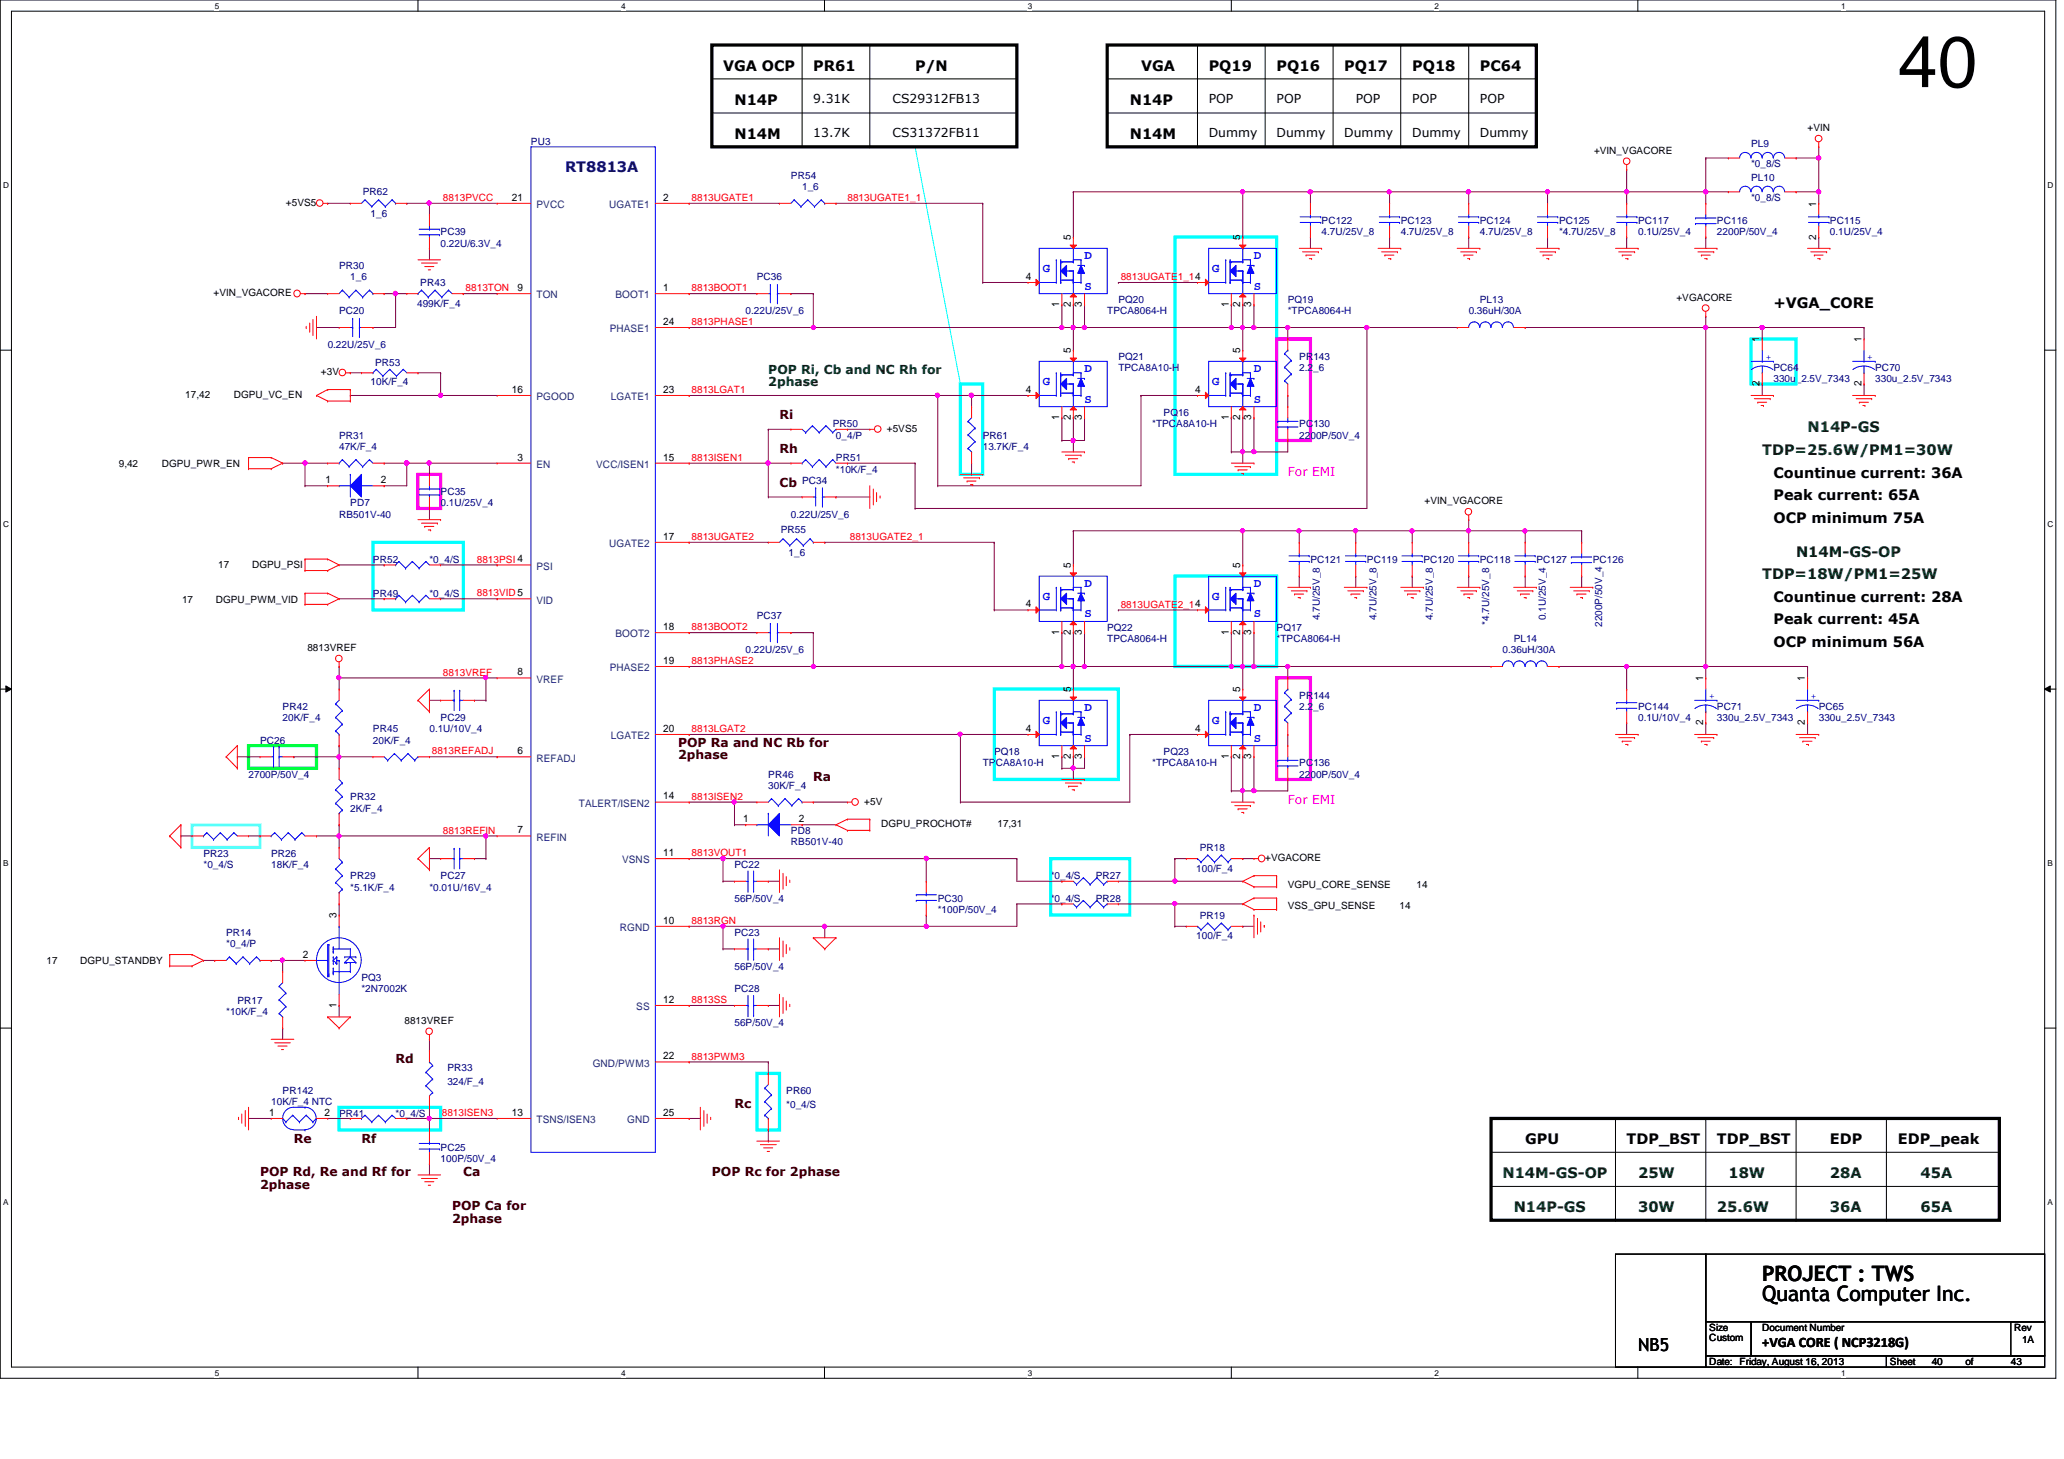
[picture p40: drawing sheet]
<svg xmlns="http://www.w3.org/2000/svg" width="297mm" height="210mm" viewBox="0 0 297 210" stroke-linecap="round" stroke-linejoin="round" font-family="sans-serif">
<defs><g id="words">
<text font-size="10.4" x="273.1" y="12.5">40</text>
<g font-size="3">
<text x="253.6" y="184.2">PROJECT : TWS</text>
<text x="253.6" y="187.2">Quanta Computer Inc.</text>
</g>
<text font-size="2.6" x="235.8" y="194.3">NB5</text>
<g font-size="2.1">
<text x="104.1" y="10.2">VGA OCP</text>
<text x="117" y="10.2">PR61</text>
<text x="131.7" y="10.2">P/N</text>
<text x="164.2" y="10.2">VGA</text>
<text x="173.9" y="10.2">PQ19</text>
<text x="183.7" y="10.2">PQ16</text>
<text x="193.5" y="10.2">PQ17</text>
<text x="203.2" y="10.2">PQ18</text>
<text x="213" y="10.2">PC64</text>
<text x="105.7" y="15.1">N14P</text>
<text x="162.6" y="15.1">N14P</text>
<text x="105.7" y="19.9">N14M</text>
<text x="162.6" y="19.9">N14M</text>
<text x="255.2" y="44.3">+VGA_CORE</text>
<text x="255.2" y="72">Peak current: 65A</text>
<text x="255.2" y="68.7">Countinue current: 36A</text>
<text x="255.2" y="75.2">OCP minimum 75A</text>
<text x="255.2" y="86.6">Countinue current: 28A</text>
<text x="255.2" y="89.8">Peak current: 45A</text>
<text x="255.2" y="93.1">OCP minimum 56A</text>
<text x="219.5" y="164.6">GPU</text>
<text x="234.1" y="164.6">TDP_BST</text>
<text x="247.1" y="164.6">TDP_BST</text>
<text x="263.4" y="164.6">EDP</text>
<text x="273.1" y="164.6">EDP_peak</text>
<text x="253.6" y="193.8">+VGA CORE ( NCP3218G)</text>
</g>
<text font-size="2.1" fill="#000080" x="81.3" y="24.8">RT8813A</text>
<g font-size="2.1" fill="#004000">
<text x="253.6" y="65.4">TDP=25.6W/PM1=30W</text>
<text x="260.1" y="62.2">N14P-GS</text>
<text x="253.6" y="83.4">TDP=18W/PM1=25W</text>
<text x="258.5" y="80.1">N14M-GS-OP</text>
<text x="216.2" y="169.5">N14M-GS-OP</text>
<text x="235.8" y="169.5">25W</text>
<text x="248.7" y="169.5">18W</text>
<text x="263.4" y="169.5">28A</text>
<text x="276.4" y="169.5">45A</text>
<text x="217.8" y="174.4">N14P-GS</text>
<text x="235.8" y="174.4">30W</text>
<text x="247.1" y="174.4">25.6W</text>
<text x="263.4" y="174.4">36A</text>
<text x="276.4" y="174.4">65A</text>
</g>
<g font-size="1.8">
<text x="117" y="14.8">9.31K</text>
<text x="128.4" y="14.8">CS29312FB13</text>
<text x="173.9" y="14.8">POP</text>
<text x="183.7" y="14.8">POP</text>
<text x="195.1" y="14.8">POP</text>
<text x="203.2" y="14.8">POP</text>
<text x="213" y="14.8">POP</text>
<text x="117" y="19.7">13.7K</text>
<text x="128.4" y="19.7">CS31372FB11</text>
<text x="173.9" y="19.7">Dummy</text>
<text x="183.7" y="19.7">Dummy</text>
<text x="193.5" y="19.7">Dummy</text>
<text x="203.2" y="19.7">Dummy</text>
<text x="213" y="19.7">Dummy</text>
</g>
<g font-size="1.8" fill="#00f">
<text x="150.1" y="39.2">G</text>
<text x="156.1" y="37.3">D</text>
<text x="156.1" y="41.7">S</text>
<text x="174.5" y="39.2">G</text>
<text x="180.5" y="37.3">D</text>
<text x="180.5" y="41.7">S</text>
<text x="156.1" y="53.5">D</text>
<text x="180.5" y="53.5">D</text>
<text x="150.1" y="55.5">G</text>
<text x="156.1" y="57.9">S</text>
<text x="174.5" y="55.5">G</text>
<text x="180.5" y="57.9">S</text>
<text x="150.1" y="86.4">G</text>
<text x="156.1" y="84.4">D</text>
<text x="156.1" y="88.8">S</text>
<text x="174.5" y="86.4">G</text>
<text x="180.5" y="84.4">D</text>
<text x="180.5" y="88.8">S</text>
<text x="150.1" y="104.2">G</text>
<text x="156.1" y="102.3">D</text>
<text x="156.1" y="106.7">S</text>
<text x="174.5" y="104.2">G</text>
<text x="180.5" y="102.3">D</text>
<text x="180.5" y="106.7">S</text>
</g>
<g font-size="1.8" fill="#004000">
<text x="110.6" y="53.8">POP Ri, Cb and NC Rh for</text>
<text x="110.6" y="55.6">2phase</text>
</g>
<g font-size="1.8" fill="#400000">
<text x="112.2" y="65.2">Rh</text>
<text x="112.2" y="60.3">Ri</text>
<text x="112.2" y="70.1">Cb</text>
<text x="97.6" y="107.5">POP Ra and NC Rb for</text>
<text x="97.6" y="109.3">2phase</text>
<text x="117" y="112.4">Ra</text>
<text x="56.9" y="153">Rd</text>
<text x="105.7" y="159.5">Rc</text>
<text x="42.3" y="164.4">Re</text>
<text x="52" y="164.4">Rf</text>
<text x="37.4" y="169.2">POP Rd, Re and Rf for</text>
<text x="37.4" y="171">2phase</text>
<text x="66.7" y="169.2">Ca</text>
<text x="102.4" y="169.2">POP Rc for 2phase</text>
<text x="65.1" y="174.1">POP Ca for</text>
<text x="65.1" y="175.9">2phase</text>
</g>
<g font-size="1.8" fill="#f0f">
<text x="185.3" y="68.5">For EMI</text>
<text x="185.3" y="115.6">For EMI</text>
</g>
<g font-size="1.5">
<text x="73.7" y="28.9">21</text>
<text x="95.5" y="28.9">2</text>
<text x="261.4" y="29.7" transform="rotate(-90 261.4 29.7)">1</text>
<text x="154.1" y="34.6" transform="rotate(-90 154.1 34.6)">5</text>
<text x="178.5" y="34.6" transform="rotate(-90 178.5 34.6)">5</text>
<text x="261.4" y="34.5" transform="rotate(-90 261.4 34.5)">2</text>
<text x="74.5" y="41.9">9</text>
<text x="95.5" y="41.9">1</text>
<text x="147.6" y="40.3">4</text>
<text x="95.5" y="46.7">24</text>
<text x="152.4" y="44.2" transform="rotate(-90 152.4 44.2)">1</text>
<text x="154.1" y="44.2" transform="rotate(-90 154.1 44.2)">2</text>
<text x="155.7" y="44.2" transform="rotate(-90 155.7 44.2)">3</text>
<text x="176.8" y="44.2" transform="rotate(-90 176.8 44.2)">1</text>
<text x="178.5" y="44.2" transform="rotate(-90 178.5 44.2)">2</text>
<text x="180.1" y="44.2" transform="rotate(-90 180.1 44.2)">3</text>
<text x="154.1" y="50.8" transform="rotate(-90 154.1 50.8)">5</text>
<text x="178.5" y="50.8" transform="rotate(-90 178.5 50.8)">5</text>
<text x="253.2" y="49.2" transform="rotate(-90 253.2 49.2)">1</text>
<text x="267.9" y="49.2" transform="rotate(-90 267.9 49.2)">1</text>
<text x="73.7" y="56.5">16</text>
<text x="95.5" y="56.5">23</text>
<text x="147.6" y="56.5">4</text>
<text x="172" y="56.5">4</text>
<text x="253.2" y="55.6" transform="rotate(-90 253.2 55.6)">2</text>
<text x="267.9" y="55.6" transform="rotate(-90 267.9 55.6)">2</text>
<text x="152.4" y="60.5" transform="rotate(-90 152.4 60.5)">1</text>
<text x="154.1" y="60.5" transform="rotate(-90 154.1 60.5)">2</text>
<text x="155.7" y="60.5" transform="rotate(-90 155.7 60.5)">3</text>
<text x="176.8" y="60.5" transform="rotate(-90 176.8 60.5)">1</text>
<text x="178.5" y="60.5" transform="rotate(-90 178.5 60.5)">2</text>
<text x="180.1" y="60.5" transform="rotate(-90 180.1 60.5)">3</text>
<text x="46.9" y="69.5">1</text>
<text x="54.8" y="69.5">2</text>
<text x="74.5" y="66.3">3</text>
<text x="95.5" y="66.3">15</text>
<text x="95.5" y="77.6">17</text>
<text x="154.1" y="81.7" transform="rotate(-90 154.1 81.7)">5</text>
<text x="178.5" y="81.7" transform="rotate(-90 178.5 81.7)">5</text>
<text x="147.6" y="87.4">4</text>
<text x="95.5" y="90.6">18</text>
<text x="95.5" y="95.5">19</text>
<text x="152.4" y="91.4" transform="rotate(-90 152.4 91.4)">1</text>
<text x="154.1" y="91.4" transform="rotate(-90 154.1 91.4)">2</text>
<text x="155.7" y="91.4" transform="rotate(-90 155.7 91.4)">3</text>
<text x="176.8" y="91.4" transform="rotate(-90 176.8 91.4)">1</text>
<text x="178.5" y="91.4" transform="rotate(-90 178.5 91.4)">2</text>
<text x="180.1" y="91.4" transform="rotate(-90 180.1 91.4)">3</text>
<text x="74.5" y="97.2">8</text>
<text x="154.1" y="99.6" transform="rotate(-90 154.1 99.6)">5</text>
<text x="178.5" y="99.6" transform="rotate(-90 178.5 99.6)">5</text>
<text x="245.1" y="98" transform="rotate(-90 245.1 98)">1</text>
<text x="259.8" y="98" transform="rotate(-90 259.8 98)">1</text>
<text x="95.5" y="105.3">20</text>
<text x="147.6" y="105.3">4</text>
<text x="172" y="105.3">4</text>
<text x="245.1" y="104.4" transform="rotate(-90 245.1 104.4)">2</text>
<text x="259.8" y="104.4" transform="rotate(-90 259.8 104.4)">2</text>
<text x="74.5" y="108.5">6</text>
<text x="152.4" y="109.2" transform="rotate(-90 152.4 109.2)">1</text>
<text x="154.1" y="109.2" transform="rotate(-90 154.1 109.2)">2</text>
<text x="155.7" y="109.2" transform="rotate(-90 155.7 109.2)">3</text>
<text x="176.8" y="109.2" transform="rotate(-90 176.8 109.2)">1</text>
<text x="178.5" y="109.2" transform="rotate(-90 178.5 109.2)">2</text>
<text x="180.1" y="109.2" transform="rotate(-90 180.1 109.2)">3</text>
<text x="74.5" y="119.9">7</text>
<text x="95.5" y="115">14</text>
<text x="107" y="118.3">1</text>
<text x="115" y="118.3">2</text>
<text x="95.5" y="123.1">11</text>
<text x="43.6" y="137.8">2</text>
<text x="48.4" y="132.1" transform="rotate(-90 48.4 132.1)">3</text>
<text x="95.5" y="132.9">10</text>
<text x="48.4" y="145" transform="rotate(-90 48.4 145)">1</text>
<text x="95.5" y="144.3">12</text>
<text x="95.5" y="152.4">22</text>
<text x="38.7" y="160.5">1</text>
<text x="46.7" y="160.5">2</text>
<text x="73.7" y="160.5">13</text>
<text x="95.5" y="160.5">25</text>
</g>
<g font-size="1.5" fill="#004080">
<text x="77.2" y="29.9">PVCC</text>
<text x="87.7" y="29.9">UGATE1</text>
<text x="77.2" y="42.9">TON</text>
<text x="87.8" y="47.8">PHASE1</text>
<text x="88.6" y="42.9">BOOT1</text>
<text x="77.2" y="57.6">PGOOD</text>
<text x="87.9" y="57.6">LGATE1</text>
<text x="77.2" y="67.3">EN</text>
<text x="85.8" y="67.3">VCC/ISEN1</text>
<text x="77.2" y="82">PSI</text>
<text x="87.7" y="78.7">UGATE2</text>
<text x="77.2" y="86.8">VID</text>
<text x="88.6" y="91.7">BOOT2</text>
<text x="77.2" y="98.2">VREF</text>
<text x="87.8" y="96.6">PHASE2</text>
<text x="87.9" y="106.3">LGATE2</text>
<text x="77.2" y="109.6">REFADJ</text>
<text x="83.3" y="116.1">TALERT/ISEN2</text>
<text x="77.2" y="120.9">REFIN</text>
<text x="89.5" y="124.2">VSNS</text>
<text x="89.2" y="133.9">RGND</text>
<text x="91.6" y="145.3">SS</text>
<text x="85.3" y="153.5">GND/PWM3</text>
<text x="77.2" y="161.6">TSNS/ISEN3</text>
<text x="90.3" y="161.6">GND</text>
</g>
<g font-size="1.4" fill="#000080">
<text x="76.4" y="20.8">PU3</text>
<text x="252" y="21.2">PL9</text>
<text x="52.2" y="28">PR62</text>
<text x="113.8" y="25.7">PR54</text>
<text x="115.4" y="27.3">1_6</text>
<text x="252" y="26">PL10</text>
<text x="252" y="29">*0_8/S</text>
<text x="252" y="24.1">*0_8/S</text>
<text x="53.3" y="31.2">1_6</text>
<text x="63.4" y="33.9">PC39</text>
<text x="63.4" y="35.5">0.22U/6.3V_4</text>
<text x="190.2" y="32.2">PC122</text>
<text x="190.2" y="33.9">4.7U/25V_8</text>
<text x="201.6" y="32.2">PC123</text>
<text x="201.6" y="33.9">4.7U/25V_8</text>
<text x="213" y="32.2">PC124</text>
<text x="213" y="33.9">4.7U/25V_8</text>
<text x="224.4" y="32.2">PC125</text>
<text x="224.4" y="33.9">*4.7U/25V_8</text>
<text x="235.8" y="32.2">PC117</text>
<text x="235.8" y="33.9">0.1U/25V_4</text>
<text x="247.1" y="32.2">PC116</text>
<text x="247.1" y="33.9">2200P/50V_4</text>
<text x="263.4" y="32.2">PC115</text>
<text x="263.4" y="33.9">0.1U/25V_4</text>
<text x="48.8" y="38.7">PR30</text>
<text x="50.4" y="40.3">1_6</text>
<text x="60.5" y="41.1">PR43</text>
<text x="108.9" y="40.3">PC36</text>
<text x="48.8" y="45.2">PC20</text>
<text x="60" y="44.1">499K/F_4</text>
<text x="107.3" y="45.2">0.22U/25V_6</text>
<text x="159.3" y="45.2">TPCA8064-H</text>
<text x="160.9" y="43.6">PQ20</text>
<text x="185.3" y="43.6">PQ19</text>
<text x="185.3" y="45.2">*TPCA8064-H</text>
<text x="211.4" y="45.2">0.36uH/30A</text>
<text x="213" y="43.6">PL13</text>
<text x="47.2" y="50.1">0.22U/25V_6</text>
<text x="54" y="52.7">PR53</text>
<text x="160.9" y="51.7">PQ21</text>
<text x="160.9" y="53.3">TPCA8A10-H</text>
<text x="187" y="51.7">PR143</text>
<text x="187" y="53.3">2.2_6</text>
<text x="255.2" y="53.3">PC64</text>
<text x="269.9" y="53.3">PC70</text>
<text x="53.3" y="55.5">10K/F_4</text>
<text x="167.5" y="59.9">PQ16</text>
<text x="255.2" y="55">330u_2.5V_7343</text>
<text x="269.9" y="55">330u_2.5V_7343</text>
<text x="48.8" y="63.1">PR31</text>
<text x="48.8" y="64.7">47K/F_4</text>
<text x="119.8" y="61.5">PR50</text>
<text x="120.3" y="63.1">0_4/P</text>
<text x="141.4" y="63.1">PR61</text>
<text x="141.4" y="64.7">13.7K/F_4</text>
<text x="165.8" y="61.5">*TPCA8A10-H</text>
<text x="187" y="61.5">PC130</text>
<text x="187" y="63.1">2200P/50V_4</text>
<text x="63.4" y="71.2">PC35</text>
<text x="115.4" y="69.6">PC34</text>
<text x="120.3" y="66.4">PR51</text>
<text x="120.3" y="68">*10K/F_4</text>
<text x="48.8" y="74.5">RB501V-40</text>
<text x="50.4" y="72.9">PD7</text>
<text x="63.4" y="72.9">0.1U/25V_4</text>
<text x="112.3" y="76.8">PR55</text>
<text x="113.8" y="74.5">0.22U/25V_6</text>
<text x="53.7" y="81">PR52</text>
<text x="61.8" y="81">*0_4/S</text>
<text x="113.5" y="80">1_6</text>
<text x="188.6" y="81">PC121</text>
<text x="196.7" y="81">PC119</text>
<text x="204.8" y="81">PC120</text>
<text x="213" y="81">PC118</text>
<text x="221.1" y="81">PC127</text>
<text x="229.2" y="81">PC126</text>
<text x="53.7" y="85.9">PR49</text>
<text x="61.8" y="85.9">*0_4/S</text>
<text x="108.9" y="89.1">PC37</text>
<text x="189.9" y="89.2" transform="rotate(-90 189.9 89.2)">4.7U/25V_8</text>
<text x="198.1" y="89.2" transform="rotate(-90 198.1 89.2)">4.7U/25V_8</text>
<text x="206.2" y="89.2" transform="rotate(-90 206.2 89.2)">4.7U/25V_8</text>
<text x="214.3" y="89.9" transform="rotate(-90 214.3 89.9)">*4.7U/25V_8</text>
<text x="222.5" y="89.2" transform="rotate(-90 222.5 89.2)">0.1U/25V_4</text>
<text x="107.3" y="94">0.22U/25V_6</text>
<text x="159.3" y="90.8">PQ22</text>
<text x="159.3" y="92.4">TPCA8064-H</text>
<text x="183.7" y="90.8">PQ17</text>
<text x="183.7" y="92.4">*TPCA8064-H</text>
<text x="216.2" y="94">0.36uH/30A</text>
<text x="217.8" y="92.4">PL14</text>
<text x="230.6" y="90.2" transform="rotate(-90 230.6 90.2)">2200P/50V_4</text>
<text x="187" y="100.5">PR144</text>
<text x="37.4" y="107">PC26</text>
<text x="40.7" y="102.1">PR42</text>
<text x="40.7" y="103.8">20K/F_4</text>
<text x="53.7" y="105.4">PR45</text>
<text x="53.7" y="107">20K/F_4</text>
<text x="61.8" y="105.4">0.1U/10V_4</text>
<text x="63.4" y="103.8">PC29</text>
<text x="187" y="102.1">2.2_6</text>
<text x="235.8" y="102.1">PC144</text>
<text x="235.8" y="103.8">0.1U/10V_4</text>
<text x="247.1" y="102.1">PC71</text>
<text x="247.1" y="103.8">330u_2.5V_7343</text>
<text x="261.7" y="102.1">PC65</text>
<text x="261.7" y="103.8">330u_2.5V_7343</text>
<text x="35.8" y="111.9">2700P/50V_4</text>
<text x="110.6" y="111.9">PR46</text>
<text x="110.6" y="113.5">30K/F_4</text>
<text x="141.4" y="110.2">TPCA8A10-H</text>
<text x="143.1" y="108.6">PQ18</text>
<text x="165.8" y="110.2">*TPCA8A10-H</text>
<text x="167.5" y="108.6">PQ23</text>
<text x="187" y="110.2">PC136</text>
<text x="187" y="111.9">2200P/50V_4</text>
<text x="50.4" y="115.1">PR32</text>
<text x="50.4" y="116.8">2K/F_4</text>
<text x="29.3" y="123.3">PR23</text>
<text x="29.3" y="124.9">*0_4/S</text>
<text x="39" y="123.3">PR26</text>
<text x="39" y="124.9">18K/F_4</text>
<text x="105.7" y="124.9">PC22</text>
<text x="113.8" y="120">PD8</text>
<text x="113.8" y="121.6">RB501V-40</text>
<text x="172.2" y="125.4">100/F_4</text>
<text x="172.7" y="122.4">PR18</text>
<text x="50.4" y="126.5">PR29</text>
<text x="50.4" y="128.1">*5.1K/F_4</text>
<text x="61.8" y="128.1">*0.01U/16V_4</text>
<text x="63.4" y="126.5">PC27</text>
<text x="105.7" y="129.8">56P/50V_4</text>
<text x="135" y="129.8">PC30</text>
<text x="135" y="131.4">*100P/50V_4</text>
<text x="151.2" y="129.8">*0_4/S</text>
<text x="151.2" y="126.5">*0_4/S</text>
<text x="157.7" y="129.8">PR28</text>
<text x="157.7" y="126.5">PR27</text>
<text x="32.6" y="134.6">PR14</text>
<text x="32.6" y="136.3">*0_4/P</text>
<text x="105.7" y="134.6">PC23</text>
<text x="172.2" y="135.1">100/F_4</text>
<text x="172.7" y="132.2">PR19</text>
<text x="52" y="141.1">PQ3</text>
<text x="52" y="142.7">*2N7002K</text>
<text x="105.7" y="139.5">56P/50V_4</text>
<text x="105.7" y="142.7">PC28</text>
<text x="32.6" y="146">*10K/F_4</text>
<text x="34.2" y="144.4">PR17</text>
<text x="105.7" y="147.7">56P/50V_4</text>
<text x="64.4" y="154.1">PR33</text>
<text x="39" y="159">10K/F_4 NTC</text>
<text x="40.7" y="157.4">PR142</text>
<text x="48.8" y="160.7">PR41</text>
<text x="56.9" y="160.7">*0_4/S</text>
<text x="64.4" y="156.1">324/F_4</text>
<text x="113.2" y="157.4">PR60</text>
<text x="113.2" y="159.3">*0_4/S</text>
<text x="63.4" y="165.5">PC25</text>
<text x="63.4" y="167.1">100P/50V_4</text>
</g>
<g font-size="1.4">
<text x="229.4" y="22.1">+VIN_VGACORE</text>
<text x="260.1" y="18.9">+VIN</text>
<text x="41.1" y="29.6">+5VS5</text>
<text x="30.7" y="42.6">+VIN_VGACORE</text>
<text x="241.3" y="43.3">+VGACORE</text>
<text x="26.7" y="57.3">17,42</text>
<text x="33.7" y="57.3">DGPU_VC_EN</text>
<text x="46.2" y="54">+3V</text>
<text x="127.6" y="62.1">+5VS5</text>
<text x="17.1" y="67.2">9,42</text>
<text x="23.3" y="67.2">DGPU_PWR_EN</text>
<text x="205" y="72.6">+VIN_VGACORE</text>
<text x="31.4" y="81.8">17</text>
<text x="36.3" y="81.8">DGPU_PSI</text>
<text x="26.2" y="86.7">17</text>
<text x="31.1" y="86.7">DGPU_PWM_VID</text>
<text x="44.2" y="93.7">8813VREF</text>
<text x="124.4" y="115.8">+5V</text>
<text x="126.8" y="119">DGPU_PROCHOT#</text>
<text x="143.5" y="119">17,31</text>
<text x="182.1" y="123.9">+VGACORE</text>
<text x="185.3" y="127.8">VGPU_CORE_SENSE</text>
<text x="185.3" y="130.7">VSS_GPU_SENSE</text>
<text x="201.4" y="130.7">14</text>
<text x="203.9" y="127.8">14</text>
<text x="6.7" y="138.7">17</text>
<text x="11.6" y="138.7">DGPU_STANDBY</text>
<text x="58.2" y="147.3">8813VREF</text>
<text x="246" y="191.5">Size</text>
<text x="253.6" y="191.5">Document Number</text>
<text x="289.9" y="191.5">Rev</text>
<text x="246" y="196.4">Date: Friday, August 16, 2013</text>
<text x="246" y="193">Custom</text>
<text x="272" y="196.4">Sheet</text>
<text x="278" y="196.4">40</text>
<text x="282.9" y="196.4">of</text>
<text x="289.4" y="196.4">43</text>
<text x="291" y="193.2">1A</text>
</g>
<g font-size="1.4" fill="#f00">
<text x="63.8" y="28.9">8813PVCC</text>
<text x="99.5" y="28.9">8813UGATE1</text>
<text x="122" y="28.9">8813UGATE1_1</text>
<text x="67" y="41.9">8813TON</text>
<text x="99.5" y="41.9">8813BOOT1</text>
<text x="161.3" y="40.3">8813UGATE1_14</text>
<text x="99.5" y="46.8">8813PHASE1</text>
<text x="99.5" y="56.6">8813LGAT1</text>
<text x="99.5" y="66.3">8813ISEN1</text>
<text x="99.5" y="77.7">8813UGATE2</text>
<text x="122.3" y="77.7">8813UGATE2_1</text>
<text x="68.6" y="80.9">8813PSI 4</text>
<text x="68.6" y="85.8">8813VID5</text>
<text x="161.3" y="87.4">8813UGATE2_14</text>
<text x="99.5" y="95.5">8813PHASE2</text>
<text x="99.5" y="90.7">8813BOOT2</text>
<text x="63.8" y="97.2">8813VREF</text>
<text x="99.5" y="105.3">8813LGAT2</text>
<text x="62.1" y="108.5">8813REFADJ</text>
<text x="63.8" y="119.9">8813REFIN</text>
<text x="99.5" y="115.1">8813ISEN2</text>
<text x="99.5" y="123.2">8813VOUT1</text>
<text x="99.5" y="132.9">8813RGN</text>
<text x="99.5" y="144.3">8813SS</text>
<text x="99.5" y="152.4">8813PWM3</text>
<text x="63.6" y="160.6">8813ISEN3</text>
</g>
<g font-size="1.4" fill="#00f">
<text x="254.1" y="51.7">+</text>
<text x="268.7" y="51.7">+</text>
<text x="246" y="100.5">+</text>
<text x="260.6" y="100.5">+</text>
</g>
<g font-size="1.2">
<text x="30.9" y="1.2">5</text>
<text x="89.4" y="1.2">4</text>
<text x="147.9" y="1.2">3</text>
<text x="206.5" y="1.2">2</text>
<text x="265" y="1.2">1</text>
<text x=".5" y="27.1">D</text>
<text x="294.7" y="27.1">D</text>
<text x=".5" y="75.8">C</text>
<text x="294.7" y="75.8">C</text>
<text x=".5" y="124.6">B</text>
<text x="294.7" y="124.6">B</text>
<text x=".5" y="173.4">A</text>
<text x="294.7" y="173.4">A</text>
<text x="30.9" y="197.9">5</text>
<text x="89.4" y="197.9">4</text>
<text x="147.9" y="197.9">3</text>
<text x="206.5" y="197.9">2</text>
<text x="265" y="197.9">1</text>
</g>
</g></defs>
<path d="M0 0h295.9v198.3h-295.9zM1.6 1.6h292.7v195.1h-292.7z" fill="none" stroke="#000" stroke-width=".14"/>
<g fill="#fff">
<path d="M30.9 .2h.6v1.3h-.6z"/>
<path d="M30.9 196.8h.6v1.4h-.6z"/>
</g>
<path d="M60.2 0v1.6M60.2 196.7v1.6" fill="none" stroke="#000" stroke-width=".14"/>
<g fill="#fff">
<path d="M89.4 .2h.6v1.3h-.6z"/>
<path d="M89.4 196.8h.6v1.4h-.6z"/>
</g>
<path d="M118.7 0v1.6M118.7 196.7v1.6" fill="none" stroke="#000" stroke-width=".14"/>
<g fill="#fff">
<path d="M147.9 .2h.6v1.3h-.6z"/>
<path d="M147.9 196.8h.6v1.4h-.6z"/>
</g>
<path d="M177.2 0v1.6M177.2 196.7v1.6" fill="none" stroke="#000" stroke-width=".14"/>
<g fill="#fff">
<path d="M206.5 .2h.5v1.3h-.5z"/>
<path d="M206.5 196.8h.5v1.4h-.5z"/>
</g>
<path d="M235.7 0v1.6M235.7 196.7v1.6" fill="none" stroke="#000" stroke-width=".14"/>
<g fill="#fff">
<path d="M265 .2h.6v1.3h-.6z"/>
<path d="M265 196.8h.6v1.4h-.6z"/>
<path d="M.5 26h.8v1.3h-.8z"/>
<path d="M294.7 26h.8v1.3h-.8z"/>
<path d="M.5 74.8h.8v1.3h-.8z"/>
<path d="M294.7 74.8h.8v1.3h-.8z"/>
</g>
<path d="M0 50.4h1.6M294.3 50.4h1.6" fill="none" stroke="#000" stroke-width=".14"/>
<g fill="#fff">
<path d="M.5 123.5h.7v1.3h-.7z"/>
<path d="M294.7 123.5h.7v1.3h-.7z"/>
</g>
<path d="M0 99.1h1.6M.8 98.7l.8 .4-.8 .5zM294.3 99.1l.8-.4v.9zM294.3 99.1h1.6" fill="none" stroke="#000" stroke-width=".14"/>
<path d="M.8 98.7l.8 .4-.8 .5zM294.3 99.1l.8-.4v.9z" fill="#000"/>
<g fill="#fff">
<path d="M.5 172.3h.7v1.3h-.7z"/>
<path d="M294.7 172.3h.7v1.3h-.7z"/>
</g>
<g fill="none" stroke="#000" stroke-width=".14">
<path d="M102.4 11.3h43.9M102.4 16.3h43.9M115.4 6.5v14.6M125.2 6.5v14.6M146.3 11.3h.1M146.3 16.3h.1M159.3 11.3h61.8M159.3 16.3h61.8M172.3 6.5v14.6M182.1 6.5v14.6M191.9 6.5v14.6M201.6 6.5v14.6"/>
<path d="M211.4 6.5v14.6M221.1 11.3h.1M221.1 16.3h.1M115.4 21.1h.1M125.2 21.1h.1M172.3 21.1h.1M182.1 21.1h.1M191.9 21.1h.1M201.6 21.1h.1M211.4 21.1h.1M0 147.9h1.6M294.3 147.9h1.6"/>
<path d="M214.6 165.8h73.1M214.6 170.7h73.1M232.5 175.6h.1M232.5 160.9v14.7M245.5 175.6h.1M245.5 160.9v14.7M258.5 175.6h.1M258.5 160.9v14.7M271.5 175.6h.1M271.5 160.9v14.7M287.7 165.8h.1M287.7 170.7h.1"/>
</g>
<path d="M35.8 107.3h9.7v3.2h-9.7z" fill="none" stroke="#00ff40" stroke-width=".47"/>
<path d="M102.4 6.5h43.9v14.6h-43.9zM159.3 6.5h61.8v14.6h-61.8zM214.6 160.9h73.1v14.7h-73.1z" fill="none" stroke="#000" stroke-width=".47"/>
<path d="M169.1 34.1h14.6v34.1h-14.6zM138.2 55.2h3.2v13h-3.2zM252 48.8h6.5v6.4h-6.5zM53.7 78h13v9.8h-13zM143.1 99.1h17.8v13h-17.8zM169.1 82.9h14.6v13h-14.6zM151.2 123.5h11.4v8.2h-11.4zM48.8 159.3h14.6v3.3h-14.6zM108.9 154.4h3.3v8.2h-3.3z" fill="none" stroke="#0ff" stroke-width=".47"/>
<path d="M131.7 21.1l6.5 34.1M138.2 55.2h.1" fill="none" stroke="#0ff" stroke-width=".14"/>
<path d="M27.6 118.7h9.8v3.2h-9.8z" fill="none" stroke="#80ffff" stroke-width=".47"/>
<path d="M183.7 48.8h4.9v14.6h-4.9zM60.2 68.2h3.2v5h-3.2zM183.7 97.5h4.9v14.6h-4.9z" fill="none" stroke="#f0f" stroke-width=".47"/>
<g fill="none" stroke="#800040" stroke-width=".14">
<path d="M99.2 29.3h.1M99.2 29.3h13M50.4 56.9h.1M50.4 56.9h21.1M63.4 56.9h.1M99.2 47.1h.1M99.2 47.1h17.8M99.2 78h.1M99.2 78h11.4M113.8 91h.1M113.8 91h3.2M99.2 160.9h.1"/>
<path d="M99.2 160.9h1.6"/>
</g>
<circle cx="63.4" cy="56.8" r=".3" fill="#f0f"/>
<circle cx="63.4" cy="56.8" r=".3" fill="none" stroke="#f0f" stroke-width=".14"/>
<path d="M178.9 27.6h.1M178.9 27.6v6.5M178.9 27.6h9.7" fill="none" stroke="#800040" stroke-width=".14"/>
<circle cx="188.6" cy="27.6" r=".31" fill="#f0f"/>
<circle cx="188.6" cy="27.6" r=".31" fill="none" stroke="#f0f" stroke-width=".14"/>
<circle cx="178.8" cy="27.6" r=".3" fill="#f0f"/>
<circle cx="178.8" cy="27.6" r=".3" fill="none" stroke="#f0f" stroke-width=".14"/>
<path d="M113.8 42.2h.1M113.8 42.2h3.2M187 76.4h.1M187 76.4h8.1M99.2 95.9h.1M99.2 95.9h17.8M99.2 105.7h.1M99.2 105.7h39M40.7 138.2h.1M40.7 138.2h3.2" fill="none" stroke="#800040" stroke-width=".14"/>
<circle cx="138.2" cy="105.6" r=".3" fill="#f0f"/>
<circle cx="138.2" cy="105.6" r=".3" fill="none" stroke="#f0f" stroke-width=".14"/>
<g fill="none" stroke="#800040" stroke-width=".14">
<path d="M43.9 42.2h.1M43.9 42.2h3.3M99.2 42.2h.1M99.2 56.9h.1M99.2 42.2h9.7M99.2 56.9h35.8M99.2 91h.1M99.2 91h9.7M99.2 123.5h.1M99.2 133.3h.1M99.2 123.5h4.9M99.2 133.3h4.9"/>
<path d="M99.2 144.7h.1M99.2 144.7h6.5"/>
</g>
<circle cx="134.9" cy="56.8" r=".3" fill="#f0f"/>
<circle cx="134.9" cy="56.8" r=".3" fill="none" stroke="#f0f" stroke-width=".14"/>
<path d="M56.9 42.2h.1M56.9 42.2h1.6M48.8 97.5h.1M48.8 97.5v1.6M48.8 118.7h.1M48.8 118.7v1.6" fill="none" stroke="#800040" stroke-width=".14"/>
<circle cx="56.9" cy="42.2" r=".31" fill="#f0f"/>
<circle cx="56.9" cy="42.2" r=".31" fill="none" stroke="#f0f" stroke-width=".14"/>
<path d="M48.8 108.9h.1M48.8 108.9v1.6M48.8 108.9h4.9M61.8 159.3h.1M61.8 159.3v1.6" fill="none" stroke="#800040" stroke-width=".14"/>
<circle cx="61.8" cy="160.9" r=".3" fill="#f0f"/>
<circle cx="61.8" cy="160.9" r=".3" fill="none" stroke="#f0f" stroke-width=".14"/>
<path d="M178.9 76.4h.1M178.9 76.4h8.1M105.7 115.4h.1M105.7 115.4h3.2M117 115.4h.1M117 115.4h5M35.8 160.9h.1M35.8 160.9h3.2M61.8 160.9h.1M61.8 160.9h9.7" fill="none" stroke="#800040" stroke-width=".14"/>
<circle cx="186.9" cy="76.4" r=".3" fill="#f0f"/>
<circle cx="186.9" cy="76.4" r=".3" fill="none" stroke="#f0f" stroke-width=".14"/>
<circle cx="178.8" cy="76.4" r=".3" fill="#f0f"/>
<circle cx="178.8" cy="76.4" r=".3" fill="none" stroke="#f0f" stroke-width=".14"/>
<path d="M154.5 27.6h.1M154.5 27.6v6.5M118.7 78h.1M118.7 78h24.4M133.3 123.5h.1M133.3 123.5v3.3" fill="none" stroke="#800040" stroke-width=".14"/>
<circle cx="133.3" cy="123.5" r=".31" fill="#f0f"/>
<circle cx="133.3" cy="123.5" r=".31" fill="none" stroke="#f0f" stroke-width=".14"/>
<path d="M104.1 123.5h.1M104.1 123.5h29.2" fill="none" stroke="#800040" stroke-width=".14"/>
<circle cx="104" cy="123.5" r=".31" fill="#f0f"/>
<circle cx="104" cy="123.5" r=".31" fill="none" stroke="#f0f" stroke-width=".14"/>
<g fill="none" stroke="#800040" stroke-width=".14">
<path d="M188.6 27.6h.1M188.6 34.1h.1M188.6 27.6h22.8M188.6 27.6v1.7M188.6 34.1v1.6M200 27.6h.1M200 34.1h.1M200 27.6v1.7M200 34.1v1.6M211.4 27.6h.1M211.4 34.1h.1M211.4 27.6v1.7"/>
<path d="M211.4 34.1v1.6M234.1 27.6h.1M234.1 27.6v1.7M245.5 95.9h.1M245.5 95.9h14.6"/>
</g>
<circle cx="211.3" cy="27.6" r=".3" fill="#f0f"/>
<circle cx="211.3" cy="27.6" r=".3" fill="none" stroke="#f0f" stroke-width=".14"/>
<circle cx="199.9" cy="27.6" r=".3" fill="#f0f"/>
<circle cx="199.9" cy="27.6" r=".3" fill="none" stroke="#f0f" stroke-width=".14"/>
<g fill="none" stroke="#800040" stroke-width=".14">
<path d="M211.4 27.6h.1M211.4 27.6h34.1M222.7 34.1h.1M222.7 27.6h.1M222.7 27.6v1.7M222.7 34.1v1.6M234.1 27.6h.1M234.1 34.1h.1M234.1 34.1v1.6M245.5 34.1h.1M245.5 27.6h.1M245.5 27.6v1.7"/>
<path d="M245.5 34.1v1.6M261.7 34.1h.1M261.7 27.6h.1M261.7 27.6v1.7M261.7 34.1v1.6"/>
</g>
<circle cx="234.1" cy="27.6" r=".3" fill="#f0f"/>
<circle cx="234.1" cy="27.6" r=".3" fill="none" stroke="#f0f" stroke-width=".14"/>
<circle cx="222.7" cy="27.6" r=".3" fill="#f0f"/>
<circle cx="222.7" cy="27.6" r=".3" fill="none" stroke="#f0f" stroke-width=".14"/>
<path d="M234.1 24.4h.1M234.1 24.4v3.2M245.5 27.6h.1M245.5 27.6h3.2M258.5 22.7h.1M258.5 22.7h3.2" fill="none" stroke="#800040" stroke-width=".14"/>
<circle cx="261.7" cy="22.7" r=".31" fill="#f0f"/>
<circle cx="261.7" cy="22.7" r=".31" fill="none" stroke="#f0f" stroke-width=".14"/>
<path d="M245.5 22.7h.1M245.5 22.7h3.2M245.5 22.7v4.9M258.5 27.6h.1M258.5 27.6h3.2M261.7 21.1h.1M261.7 21.1v1.6" fill="none" stroke="#800040" stroke-width=".14"/>
<circle cx="245.5" cy="27.6" r=".31" fill="#f0f"/>
<circle cx="245.5" cy="27.6" r=".31" fill="none" stroke="#f0f" stroke-width=".14"/>
<path d="M195.1 76.4h.1M195.1 76.4v1.6M203.2 76.4h.1M203.2 76.4v1.6M219.5 76.4h.1M219.5 76.4v1.6M219.5 76.4h8.1" fill="none" stroke="#800040" stroke-width=".14"/>
<circle cx="219.5" cy="76.4" r=".3" fill="#f0f"/>
<circle cx="219.5" cy="76.4" r=".3" fill="none" stroke="#f0f" stroke-width=".14"/>
<path d="M195.1 76.4h.1M195.1 76.4h8.1" fill="none" stroke="#800040" stroke-width=".14"/>
<circle cx="195.1" cy="76.4" r=".3" fill="#f0f"/>
<circle cx="195.1" cy="76.4" r=".3" fill="none" stroke="#f0f" stroke-width=".14"/>
<path d="M187 76.4h.1M187 76.4v1.6M203.2 76.4h.1M203.2 76.4h8.2M187 82.9h.1M187 82.9v1.6M195.1 82.9h.1M195.1 82.9v1.6M203.2 82.9h.1M203.2 82.9v1.6M227.6 82.9h.1M227.6 82.9v1.6" fill="none" stroke="#800040" stroke-width=".14"/>
<circle cx="203.2" cy="76.4" r=".3" fill="#f0f"/>
<circle cx="203.2" cy="76.4" r=".3" fill="none" stroke="#f0f" stroke-width=".14"/>
<path d="M211.4 76.4h.1M211.4 74.8h.1M211.4 74.8v3.2M211.4 82.9h.1M211.4 82.9v1.6M219.5 82.9h.1M219.5 82.9v1.6" fill="none" stroke="#800040" stroke-width=".14"/>
<circle cx="211.3" cy="76.4" r=".3" fill="#f0f"/>
<circle cx="211.3" cy="76.4" r=".3" fill="none" stroke="#f0f" stroke-width=".14"/>
<path d="M196.7 47.1h.1M196.7 47.1h13M219.5 47.1h.1M219.5 47.1h26M211.4 76.4h.1M211.4 76.4h8.1M227.6 76.4h.1M227.6 76.4v1.6M118.7 133.3h.1M118.7 133.3h14.6" fill="none" stroke="#800040" stroke-width=".14"/>
<circle cx="133.3" cy="133.3" r=".3" fill="#f0f"/>
<circle cx="133.3" cy="133.3" r=".3" fill="none" stroke="#f0f" stroke-width=".14"/>
<g fill="none" stroke="#800040" stroke-width=".14">
<path d="M50.4 53.6h.1M50.4 53.6h1.6M63.4 53.6h.1M63.4 53.6v3.3M185.3 95.9h.1M185.3 95.9h29.3M40.7 138.2h.1M40.7 138.2v1.6M48.8 130h.1M48.8 130v1.7M40.7 147.9h.1M40.7 147.9v1.6"/>
<path d="M48.8 144.7h.1M48.8 144.7v1.6M61.8 160.9h.1M61.8 167.4h.1M61.8 160.9v1.7M61.8 167.4v1.6"/>
</g>
<circle cx="185.3" cy="95.9" r=".3" fill="#f0f"/>
<circle cx="185.3" cy="95.9" r=".3" fill="none" stroke="#f0f" stroke-width=".14"/>
<path d="M177.2 108.9h.1M177.2 108.9v4.9M178.9 113.8h.1M178.9 113.8v1.6M180.5 113.8h.1M180.5 108.9h.1M180.5 113.8h4.8M180.5 108.9v4.9" fill="none" stroke="#800040" stroke-width=".14"/>
<circle cx="180.4" cy="113.7" r=".31" fill="#f0f"/>
<circle cx="180.4" cy="113.7" r=".31" fill="none" stroke="#f0f" stroke-width=".14"/>
<path d="M152.8 95.9h.1M152.8 95.9h1.7M177.2 95.9h.1M177.2 95.9h1.7M154.5 110.5h.1M154.5 110.5v1.6M162.6 105.7h.1M162.6 105.7h9.7M162.6 105.7v9.7M177.2 113.8h.1M178.9 108.9h.1M178.9 108.9v4.9h-1.7" fill="none" stroke="#800040" stroke-width=".14"/>
<circle cx="178.8" cy="113.7" r=".3" fill="#f0f"/>
<circle cx="178.8" cy="113.7" r=".3" fill="none" stroke="#f0f" stroke-width=".14"/>
<path d="M117 95.9h.1M117 95.9h35.8" fill="none" stroke="#800040" stroke-width=".14"/>
<circle cx="152.8" cy="95.9" r=".3" fill="#f0f"/>
<circle cx="152.8" cy="95.9" r=".3" fill="none" stroke="#f0f" stroke-width=".14"/>
<circle cx="117" cy="95.9" r=".3" fill="#f0f"/>
<circle cx="117" cy="95.9" r=".3" fill="none" stroke="#f0f" stroke-width=".14"/>
<path d="M180.5 95.9h.1M180.5 95.9h4.8" fill="none" stroke="#800040" stroke-width=".14"/>
<circle cx="180.4" cy="95.9" r=".31" fill="#f0f"/>
<circle cx="180.4" cy="95.9" r=".31" fill="none" stroke="#f0f" stroke-width=".14"/>
<g fill="none" stroke="#800040" stroke-width=".14">
<path d="M177.2 91h.1M177.2 91v4.9M178.9 91h.1M178.9 95.9h.1M178.9 91v8.1M180.5 91h.1M180.5 91v4.9M138.2 105.7h.1M138.2 105.7h9.8M185.3 105.7h.1M185.3 112.1h.1M185.3 105.7v1.6"/>
<path d="M185.3 112.1v1.7"/>
</g>
<circle cx="178.8" cy="95.9" r=".3" fill="#f0f"/>
<circle cx="178.8" cy="95.9" r=".3" fill="none" stroke="#f0f" stroke-width=".14"/>
<path d="M154.5 95.9h.1M154.5 95.9v3.2" fill="none" stroke="#800040" stroke-width=".14"/>
<circle cx="154.4" cy="95.9" r=".3" fill="#f0f"/>
<circle cx="154.4" cy="95.9" r=".3" fill="none" stroke="#f0f" stroke-width=".14"/>
<g fill="none" stroke="#800040" stroke-width=".14">
<path d="M120.3 29.3h.1M120.3 29.3h21.1M154.5 76.4h.1M154.5 63.4h.1M154.5 63.4v1.6M154.5 76.4v4.9M154.5 76.4h24.4M177.2 60.1h.1M177.2 60.1v4.9M178.9 76.4h.1M178.9 65h.1M178.9 65v1.6"/>
<path d="M178.9 76.4v4.9M180.5 65h.1M180.5 65h4.8M152.8 91h.1M152.8 91v4.9M154.5 91h.1M154.5 95.9h.1M154.5 91v4.9M156.1 91h.1M156.1 91v4.9h-1.6M138.2 105.7h.1M138.2 115.4h.1"/>
<path d="M138.2 105.7v9.7M138.2 115.4h24.4M152.8 108.9h.1M152.8 108.9v1.6M156.1 108.9h.1M156.1 108.9v1.6"/>
</g>
<circle cx="154.4" cy="63.4" r=".3" fill="#f0f"/>
<circle cx="154.4" cy="63.4" r=".3" fill="none" stroke="#f0f" stroke-width=".14"/>
<path d="M164.2 56.9h.1M164.2 56.9h8.1M164.2 56.9v13M177.2 65h.1M178.9 60.1h.1M178.9 60.1v4.9h-1.7" fill="none" stroke="#800040" stroke-width=".14"/>
<circle cx="178.8" cy="65" r=".3" fill="#f0f"/>
<circle cx="178.8" cy="65" r=".3" fill="none" stroke="#f0f" stroke-width=".14"/>
<path d="M177.2 43.9h.1M177.2 43.9v3.2M178.9 43.9h.1M178.9 43.9v3.2M180.5 43.9h.1M180.5 43.9v3.2M185.3 56.9h.1M185.3 56.9v1.6M185.3 63.4h.1M185.3 63.4v1.6" fill="none" stroke="#800040" stroke-width=".14"/>
<circle cx="180.4" cy="47.1" r=".31" fill="#f0f"/>
<circle cx="180.4" cy="47.1" r=".31" fill="none" stroke="#f0f" stroke-width=".14"/>
<path d="M178.9 47.1h.1M178.9 47.1v3.3" fill="none" stroke="#800040" stroke-width=".14"/>
<circle cx="178.8" cy="47.1" r=".3" fill="#f0f"/>
<circle cx="178.8" cy="47.1" r=".3" fill="none" stroke="#f0f" stroke-width=".14"/>
<path d="M152.8 43.9h.1M152.8 43.9v3.2M154.5 47.1h.1M154.5 43.9h.1M154.5 43.9v6.5M156.1 43.9h.1M156.1 43.9v3.2" fill="none" stroke="#800040" stroke-width=".14"/>
<circle cx="154.4" cy="47.1" r=".3" fill="#f0f"/>
<circle cx="154.4" cy="47.1" r=".3" fill="none" stroke="#f0f" stroke-width=".14"/>
<g fill="none" stroke="#800040" stroke-width=".14">
<path d="M141.4 29.3h.1M141.4 29.3v11.3M154.5 27.6h.1M154.5 27.6h24.4M135 56.9h.1M135 56.9v13M154.5 47.1h.1M154.5 47.1h1.6M185.3 47.1h.1M185.3 47.1v1.7M135 69.9h.1M135 69.9h29.2"/>
<path d="M152.8 60.1h.1M152.8 63.4h.1M152.8 60.1v3.3M154.5 63.4h.1M154.5 60.1h.1M154.5 60.1v3.3M156.1 60.1h.1M156.1 60.1v3.3h-3.3M185.3 95.9h.1M185.3 95.9v1.6M260.1 95.9h.1M260.1 95.9v1.6"/>
<path d="M48.8 107.3h.1M48.8 107.3v1.6M154.5 110.5h.1M154.5 110.5h1.6M260.1 104h.1M260.1 104v1.7"/>
</g>
<circle cx="48.8" cy="108.9" r=".3" fill="#f0f"/>
<circle cx="48.8" cy="108.9" r=".3" fill="none" stroke="#f0f" stroke-width=".14"/>
<path d="M180.5 60.1h.1M180.5 60.1v4.9" fill="none" stroke="#800040" stroke-width=".14"/>
<circle cx="180.4" cy="65" r=".31" fill="#f0f"/>
<circle cx="180.4" cy="65" r=".31" fill="none" stroke="#f0f" stroke-width=".14"/>
<path d="M160.9 40.6h.1M160.9 40.6h11.4M177.2 47.1h.1M177.2 47.1h1.7M180.5 47.1h.1M180.5 47.1h4.8M156.1 95.9h.1M156.1 95.9h21.1" fill="none" stroke="#800040" stroke-width=".14"/>
<circle cx="177.2" cy="95.9" r=".3" fill="#f0f"/>
<circle cx="177.2" cy="95.9" r=".3" fill="none" stroke="#f0f" stroke-width=".14"/>
<circle cx="156.1" cy="95.9" r=".31" fill="#f0f"/>
<circle cx="156.1" cy="95.9" r=".31" fill="none" stroke="#f0f" stroke-width=".14"/>
<path d="M117 47.1h.1M117 47.1h37.5M152.8 47.1h.1M160.9 87.8h.1M160.9 87.8h11.4" fill="none" stroke="#800040" stroke-width=".14"/>
<circle cx="152.8" cy="47.1" r=".3" fill="#f0f"/>
<circle cx="152.8" cy="47.1" r=".3" fill="none" stroke="#f0f" stroke-width=".14"/>
<circle cx="117" cy="47.1" r=".3" fill="#f0f"/>
<circle cx="117" cy="47.1" r=".3" fill="none" stroke="#f0f" stroke-width=".14"/>
<path d="M156.1 47.1h.1M156.1 47.1h21.1" fill="none" stroke="#800040" stroke-width=".14"/>
<circle cx="177.2" cy="47.1" r=".3" fill="#f0f"/>
<circle cx="177.2" cy="47.1" r=".3" fill="none" stroke="#f0f" stroke-width=".14"/>
<circle cx="156.1" cy="47.1" r=".31" fill="#f0f"/>
<circle cx="156.1" cy="47.1" r=".31" fill="none" stroke="#f0f" stroke-width=".14"/>
<g fill="none" stroke="#800040" stroke-width=".14">
<path d="M117 42.2h.1M117 42.2v4.9M141.4 40.6h.1M141.4 40.6h6.6M143.1 78h.1M143.1 78v9.8M48.8 95.9h.1M48.8 95.9v1.6M117 91h.1M117 91v4.9M143.1 87.8h.1M143.1 87.8h4.9"/>
<path d="M154.5 108.9h.1M154.5 108.9v1.6M99.2 152.8h.1M99.2 152.8h11.4"/>
</g>
<circle cx="154.4" cy="110.5" r=".3" fill="#f0f"/>
<circle cx="154.4" cy="110.5" r=".3" fill="none" stroke="#f0f" stroke-width=".14"/>
<path d="M261.7 22.7h.1M261.7 22.7v4.9M152.8 110.5h.1M152.8 110.5h1.7" fill="none" stroke="#800040" stroke-width=".14"/>
<circle cx="261.7" cy="27.6" r=".31" fill="#f0f"/>
<circle cx="261.7" cy="27.6" r=".31" fill="none" stroke="#f0f" stroke-width=".14"/>
<g fill="none" stroke="#800040" stroke-width=".14">
<path d="M45.5 47.1h.1M45.5 47.1h3.3M55.3 42.2h.1M55.3 42.2h1.6M56.9 42.2h.1M56.9 42.2v4.9M60.2 53.6h.1M60.2 53.6h3.2M66.7 42.2h.1M66.7 42.2h4.8M43.9 66.6h.1M43.9 66.6h3.3"/>
<path d="M58.5 66.6h.1M58.5 66.6h13M61.8 73.2h.1M61.8 66.6h.1M61.8 66.6v1.6M61.8 73.2v1.6"/>
</g>
<circle cx="61.8" cy="66.6" r=".31" fill="#f0f"/>
<circle cx="61.8" cy="66.6" r=".31" fill="none" stroke="#f0f" stroke-width=".14"/>
<path d="M43.9 69.9h.1M43.9 66.6h.1M43.9 69.9h3.3M43.9 66.6v3.3" fill="none" stroke="#800040" stroke-width=".14"/>
<circle cx="43.9" cy="66.6" r=".31" fill="#f0f"/>
<circle cx="43.9" cy="66.6" r=".31" fill="none" stroke="#f0f" stroke-width=".14"/>
<path d="M40.7 66.6h.1M40.7 66.6h3.2M55.3 69.9h.1M55.3 66.6h.1M55.3 66.6h3.2M58.5 66.6h.1M58.5 66.6v3.3h-3.2" fill="none" stroke="#800040" stroke-width=".14"/>
<circle cx="58.5" cy="66.6" r=".32" fill="#f0f"/>
<circle cx="58.5" cy="66.6" r=".32" fill="none" stroke="#f0f" stroke-width=".14"/>
<path d="M110.6 66.6h.1M110.6 66.6h3.2M69.9 97.5h.1M69.9 97.5h1.6M69.9 120.3h.1M69.9 120.3h1.6" fill="none" stroke="#800040" stroke-width=".14"/>
<circle cx="110.5" cy="66.6" r=".31" fill="#f0f"/>
<circle cx="110.5" cy="66.6" r=".31" fill="none" stroke="#f0f" stroke-width=".14"/>
<path d="M47.2 29.3h.1M47.2 29.3h3.2M61.8 35.7h.1M61.8 29.3h.1M61.8 29.3v1.6M61.8 35.7v1.7" fill="none" stroke="#800040" stroke-width=".14"/>
<circle cx="61.8" cy="29.2" r=".3" fill="#f0f"/>
<circle cx="61.8" cy="29.2" r=".3" fill="none" stroke="#f0f" stroke-width=".14"/>
<path d="M58.5 29.3h.1M58.5 29.3h13M61.8 29.3h.1M196.7 47.1h.1M196.7 47.1v26.1h-65M122 66.6h.1M122 66.6h9.7M131.7 66.6h.1M131.7 73.2h.1M131.7 66.6v6.6" fill="none" stroke="#800040" stroke-width=".14"/>
<circle cx="196.7" cy="47.1" r=".31" fill="#f0f"/>
<circle cx="196.7" cy="47.1" r=".31" fill="none" stroke="#f0f" stroke-width=".14"/>
<path d="M185.3 47.1h.1M185.3 47.1h11.4" fill="none" stroke="#800040" stroke-width=".14"/>
<circle cx="185.3" cy="47.1" r=".3" fill="#f0f"/>
<circle cx="185.3" cy="47.1" r=".3" fill="none" stroke="#f0f" stroke-width=".14"/>
<g fill="none" stroke="#800040" stroke-width=".14">
<path d="M53.7 47.1h.1M53.7 47.1h3.2M178.9 47.1h.1M178.9 47.1h1.6M99.2 66.6h.1M99.2 66.6h11.4M110.6 71.5h.1M110.6 66.6h.1M110.6 61.8h.1M110.6 71.5h4.8M110.6 61.8v9.7M110.6 61.8h3.2"/>
<path d="M120.3 71.5h.1M120.3 71.5h4.9M122 61.8h.1M122 61.8h3.2M133.3 123.5h.1M133.3 133.3h.1M133.3 123.5h13M146.3 123.5h.1M146.3 130h.1M146.3 123.5v3.3M146.3 130v3.3h-13M169.1 130h.1"/>
<path d="M169.1 126.8h.1M169.1 123.5h.1M169.1 130h9.8M169.1 126.8h9.8M169.1 123.5v3.3"/>
</g>
<circle cx="169.1" cy="126.7" r=".3" fill="#f0f"/>
<circle cx="169.1" cy="126.7" r=".3" fill="none" stroke="#f0f" stroke-width=".14"/>
<g fill="none" stroke="#800040" stroke-width=".14">
<path d="M48.8 120.3h.1M48.8 120.3v1.6M104.1 133.3h.1M104.1 136.5h.1M104.1 126.8h.1M104.1 123.5h.1M104.1 133.3h14.6M104.1 123.5v3.3M104.1 133.3v3.2M104.1 136.5h1.6M104.1 126.8h1.6M110.6 136.5h.1"/>
<path d="M110.6 126.8h.1M110.6 136.5h1.6M110.6 126.8h1.6M118.7 133.3h.1M118.7 133.3v1.6M133.3 131.7h.1M133.3 131.7v1.6M169.1 123.5h.1M169.1 133.3h.1M169.1 130h.1M169.1 123.5h1.6M169.1 133.3h1.6"/>
<path d="M169.1 130v3.3M178.9 133.3h.1M178.9 123.5h.1M178.9 123.5h1.6M178.9 133.3h1.6M110.6 144.7h.1M110.6 144.7h1.6"/>
</g>
<circle cx="118.7" cy="133.3" r=".3" fill="#f0f"/>
<circle cx="118.7" cy="133.3" r=".3" fill="none" stroke="#f0f" stroke-width=".14"/>
<circle cx="104.1" cy="133.3" r=".3" fill="#f0f"/>
<circle cx="104.1" cy="133.3" r=".3" fill="none" stroke="#f0f" stroke-width=".14"/>
<path d="M39 138.2h.1M39 138.2h1.7" fill="none" stroke="#800040" stroke-width=".14"/>
<circle cx="40.6" cy="138.1" r=".3" fill="#f0f"/>
<circle cx="40.6" cy="138.1" r=".3" fill="none" stroke="#f0f" stroke-width=".14"/>
<path d="M234.1 95.9h.1M234.1 95.9h11.4M245.5 95.9h.1M245.5 95.9v1.6M245.5 104h.1M245.5 104v1.7M29.3 138.2h1.6M30.9 138.2h.1" fill="none" stroke="#800040" stroke-width=".14"/>
<circle cx="234.1" cy="95.9" r=".3" fill="#f0f"/>
<circle cx="234.1" cy="95.9" r=".3" fill="none" stroke="#f0f" stroke-width=".14"/>
<g fill="none" stroke="#800040" stroke-width=".14">
<path d="M245.5 47.1h.1M245.5 47.1v48.8M178.9 65h.1M178.9 65h1.6M178.9 95.9h.1M178.9 95.9h1.6M224.4 95.9h.1M224.4 95.9h9.7M234.1 95.9h.1M234.1 95.9v3.2M178.9 113.8h.1M178.9 113.8h1.6"/>
<path d="M234.1 104h.1M234.1 104v1.7"/>
</g>
<circle cx="245.5" cy="95.9" r=".31" fill="#f0f"/>
<circle cx="245.5" cy="95.9" r=".31" fill="none" stroke="#f0f" stroke-width=".14"/>
<circle cx="245.5" cy="47.1" r=".31" fill="#f0f"/>
<circle cx="245.5" cy="47.1" r=".31" fill="none" stroke="#f0f" stroke-width=".14"/>
<path d="M245.5 47.1h.1M245.5 47.1h22.8M253.6 55.2h.1M253.6 47.1h.1M253.6 47.1v1.7M253.6 55.2v1.7M268.3 55.2h.1M268.3 47.1h.1M268.3 47.1v1.7M268.3 55.2v1.7" fill="none" stroke="#800040" stroke-width=".14"/>
<circle cx="253.6" cy="47.1" r=".31" fill="#f0f"/>
<circle cx="253.6" cy="47.1" r=".31" fill="none" stroke="#f0f" stroke-width=".14"/>
<path d="M245.5 45.5h.1M245.5 45.5v1.6M69.9 97.5v3.3M61.8 100.8h.1M61.8 100.8h1.6M68.3 100.8h.1M68.3 100.8h1.6M69.9 100.8h.1M45.5 120.3h.1M45.5 120.3h3.3" fill="none" stroke="#800040" stroke-width=".14"/>
<circle cx="69.9" cy="97.5" r=".3" fill="#f0f"/>
<circle cx="69.9" cy="97.5" r=".3" fill="none" stroke="#f0f" stroke-width=".14"/>
<path d="M48.8 97.5h.1M48.8 97.5h21.1" fill="none" stroke="#800040" stroke-width=".14"/>
<circle cx="48.8" cy="97.5" r=".3" fill="#f0f"/>
<circle cx="48.8" cy="97.5" r=".3" fill="none" stroke="#f0f" stroke-width=".14"/>
<path d="M61.8 108.9h9.7M71.5 108.9h.1M48.8 120.3h.1M48.8 120.3h21.1v3.2M61.8 123.5h.1M61.8 123.5h1.6M68.3 123.5h.1M68.3 123.5h1.6M69.9 123.5h.1" fill="none" stroke="#800040" stroke-width=".14"/>
<circle cx="69.9" cy="120.3" r=".3" fill="#f0f"/>
<circle cx="69.9" cy="120.3" r=".3" fill="none" stroke="#f0f" stroke-width=".14"/>
<circle cx="48.8" cy="120.3" r=".3" fill="#f0f"/>
<circle cx="48.8" cy="120.3" r=".3" fill="none" stroke="#f0f" stroke-width=".14"/>
<path d="M99.2 115.4h.1M99.2 115.4h6.5M105.7 118.7h.1M105.7 115.4h.1M105.7 118.7h1.6M105.7 115.4v3.3M61.8 149.5h.1M61.8 149.5v1.7" fill="none" stroke="#800040" stroke-width=".14"/>
<circle cx="105.7" cy="115.4" r=".31" fill="#f0f"/>
<circle cx="105.7" cy="115.4" r=".31" fill="none" stroke="#f0f" stroke-width=".14"/>
<g fill="none" stroke="#800040" stroke-width=".14">
<path d="M135 56.9h4.8M139.8 56.9h.1M139.8 56.9v1.6M48.8 81.3h6.5M48.8 86.1h6.5M55.3 86.1h.1M55.3 81.3h.1M63.4 81.3h8.1M63.4 86.1h8.1M71.5 81.3h.1M71.5 86.1h.1M34.2 108.9h.1"/>
<path d="M34.2 108.9h3.2M42.3 108.9h.1M42.3 108.9h6.5M115.4 118.7h.1M115.4 118.7h4.9M47.2 160.9h3.2M50.4 160.9h.1M58.5 160.9h3.3M61.8 160.9h.1"/>
</g>
<circle cx="139.8" cy="56.8" r=".31" fill="#f0f"/>
<circle cx="139.8" cy="56.8" r=".31" fill="none" stroke="#f0f" stroke-width=".14"/>
<g fill="none" stroke="#800040" stroke-width=".14">
<path d="M139.8 56.9h8.2M148 56.9h.1M139.8 68.2h.1M139.8 66.6v1.6M26 120.3h.1M26 120.3h1.6M35.8 120.3h1.6M37.4 120.3h.1M160.9 126.8h8.2M160.9 130h8.2M169.1 126.8h.1M169.1 130h.1"/>
<path d="M110.6 152.8h.1M110.6 152.8v1.6M110.6 164.2h.1M110.6 162.6v1.6"/>
</g>
<circle cx="169.1" cy="130" r=".3" fill="#f0f"/>
<circle cx="169.1" cy="130" r=".3" fill="none" stroke="#f0f" stroke-width=".14"/>
<path d="M146.3 130h6.5M146.3 126.8h6.5M152.8 130h.1M152.8 126.8h.1" fill="none" stroke="#800040" stroke-width=".14"/>
<g fill="none" stroke="#f00" stroke-width=".14">
<path d="M46.5 29.3h.7M47.2 29.3h.1M60.2 37.4h3.2M60.7 37.8h2.2M61.1 38.4h1.3M61.6 38.8h.4M187 35.7h3.2M187.4 36.2h2.3M188 36.7h.1M188 36.7h1.2M188.4 37.2h.4M188.8 37.2h.1"/>
<path d="M189.7 36.2h.1M190.2 35.7h.1M198.3 35.7h3.3M198.8 36.2h2.3M199.3 36.7h.1M199.3 36.7h1.3M199.8 37.2h.3M200.1 37.2h.1M201.1 36.2h.1M201.6 35.7h.1M209.7 35.7h3.3M210.2 36.2h2.3"/>
<path d="M210.7 36.7h.1M210.7 36.7h1.3M211.2 37.2h.3M211.5 37.2h.1M212.5 36.2h.1M213 35.7h.1M221.1 35.7h3.3M221.6 36.2h2.3M222.1 36.7h.1M222.1 36.7h1.3M222.6 37.2h.3M222.9 37.2h.1"/>
<path d="M223.9 36.2h.1M224.4 35.7h.1M232.5 35.7h3.3M233 36.2h2.2M233.5 36.7h.1M233.5 36.7h1.3M233.9 37.2h.4M234.1 24.4h.1M234.1 23.7v.7M234.3 37.2h.1M235.2 36.2h.1M235.8 35.7h.1"/>
<path d="M243.9 35.7h3.2M244.3 36.2h2.3M244.9 36.7h.1M244.9 36.7h1.2M245.3 37.2h.4M245.5 34.1h.1M245.5 29.3h.1M245.5 29.3v1.6M245.5 32.5v1.6M245.7 37.2h.1M246.6 36.2h.1M247.1 35.7h.1"/>
<path d="M260.1 35.7h3.3M260.6 36.2h2.3M261.1 36.7h.1M261.1 36.7h1.3M261.6 37.2h.3M261.7 21.1h.1M261.7 20.4v.7M261.9 37.2h.1M262.9 36.2h.1M263.4 35.7h.1M43.3 42.2h.6M43.9 42.2h.1"/>
<path d="M44.1 46.9v.4M44.6 46.5v1.3M45 46v2.3M45.5 56.9h.1M45.5 56.9l1.7 .8M45.5 45.5v3.3M47.2 57.7h.1M47.2 56h.1M47.2 57.7h3.2M47.2 56h3.2M47.2 56l-1.7 .9M49.8 53.6h.6"/>
<path d="M50.4 57.7h.1M50.4 56h.1M50.4 53.6h.1M50.4 56v1.7M52 53.6h.1M52 53.6h1.7M58.5 42.2h.1M58.5 42.2h1.7M58.5 53.6h1.7M60.2 53.6h.1M65.1 42.2h1.6M66.7 42.2h.1"/>
<path d="M245.5 45.5h.1M245.5 44.8v.7M252 56.9h3.2M252.5 57.4h2.3M253 57.9h.1M253 57.9h1.3M253.4 58.3h.4M253.8 58.3h.1M254.8 57.4h.1M255.2 56.9h.1M266.6 56.9h3.3M267.1 57.4h2.3"/>
<path d="M267.6 57.9h.1M267.6 57.9h1.3M268.1 58.3h.3M268.3 48.8h.1M268.3 55.2h.1M268.3 48.8v1.6M268.3 53.6v1.6M268.4 58.3h.1M269.4 57.4h.1M269.9 56.9h.1M35.8 65.8h.1M35.8 67.4h.1"/>
<path d="M35.8 65.8h3.2M35.8 65.8v1.6M35.8 67.4h3.2M39 65.8h.1M39 67.4h.1M39 65.8l1.7 .8M40.7 66.6h.1M40.7 66.6l-1.7 .8M60.2 74.8h3.2M60.7 75.3h2.2M61.1 75.7h.1M61.1 75.7h1.3"/>
<path d="M61.6 76.2h.4M62 76.2h.1M62.9 75.3h.1M63.4 74.8h.1M125.2 61.8h.1M125.2 69.9v3.3M125.2 61.8h.7M125.7 70.4v2.2M126.1 70.9v1.3M126.7 71.3v.4M138.2 68.2h3.2M138.7 68.7h2.3"/>
<path d="M139.2 69.2h.1M139.2 69.2h1.3M139.7 69.7h.3M140 69.7h.1M141 68.7h.1M141.4 68.2h.1M152.8 65h3.3M153.3 65.5h2.3M153.8 66h.1M153.8 66h1.3M154.3 66.5h.3M154.6 66.5h.1"/>
<path d="M155.6 65.5h.1M156.1 65h.1M177.2 66.6h3.3M177.7 67.1h2.3M178.2 67.6h.1M178.2 67.6h1.3M178.7 68.1h.3M179 68.1h.1M180 67.1h.1M180.5 66.6h.1M211.4 74.8h.1M211.4 74.1v.7"/>
<path d="M43.9 80.4h.1M43.9 82.1h.1M43.9 87h.1M43.9 85.3h.1M43.9 80.4h3.3M43.9 80.4v1.7M43.9 85.3v1.7M43.9 82.1h3.3M43.9 85.3h3.3M43.9 87h3.3M47.2 80.4h.1M47.2 82.1h.1"/>
<path d="M47.2 85.3h.1M47.2 87h.1M47.2 80.4l1.6 .9M47.2 85.3l1.6 .8M48.8 81.3h.1M48.8 86.1h.1M48.8 95.9h.1M48.8 81.3l-1.6 .8M48.8 86.1l-1.6 .9M48.8 95.2v.7M55.3 86.1h.1M55.3 86.1h1.6"/>
<path d="M61.8 99.1h.1M61.8 99.1v3.3M61.8 99.1l-1.6 1.7M61.8 86.1h1.6M63.4 86.1h.1M185.3 97.5h.1M185.3 84.5h3.3M185.3 97.5v1.6M185.8 85h2.3M186.3 85.5h.1M186.3 85.5h1.3M186.8 86h.3"/>
<path d="M187.1 86h.1M188.1 85h.1M188.6 84.5h.1M193.5 84.5h3.2M194 85h2.2M194.4 85.5h.1M194.4 85.5h1.3M194.9 86h.3M195.2 86h.1M196.2 85h.1M196.7 84.5h.1M201.6 84.5h3.2"/>
<path d="M202.1 85h2.2M202.6 85.5h.1M202.6 85.5h1.3M203.1 86h.3M203.4 86h.1M204.3 85h.1M204.8 84.5h.1M209.7 84.5h3.3M210.2 85h2.3M210.7 85.5h.1M210.7 85.5h1.3M211.2 86h.3"/>
<path d="M211.5 86h.1M212.5 85h.1M213 84.5h.1M217.8 84.5h3.3M218.4 85h2.2M218.8 85.5h.1M218.8 85.5h1.3M219.3 86h.3M219.6 86h.1M220.6 85h.1M221.1 84.5h.1M226 84.5h3.2"/>
<path d="M226.5 85h2.2M226.9 85.5h.1M226.9 85.5h1.4M227.5 86h.2M227.7 86h.1M228.7 85h.1M229.2 84.5h.1M26 118.7h.1M26 118.7v3.2M26 118.7l-1.6 1.6M32.6 108.9h.1M32.6 108.9l1.6 1.6"/>
<path d="M34.2 110.5h.1M34.2 107.3h.1M34.2 107.3v3.2M34.2 107.3l-1.6 1.6M60.2 100.8h.1M60.2 100.8l1.6 1.6M61.8 102.4h.1M120.3 118.7h.1M120.3 118.7l1.7 .8M122 119.5h.1M122 117.9h.1M122 115.4h.1"/>
<path d="M122 119.5h3.2M122 117.9l-1.7 .8M122 117.9h3.2M122 115.4h.6M125.2 117.9h.1M125.2 119.5h.1M125.2 117.9v1.6M152.8 112.1h3.3M153.3 112.6h2.3M153.8 113.1h.1M153.8 113.1h1.3M154.3 113.6h.3"/>
<path d="M154.6 113.6h.1M155.6 112.6h.1M156.1 112.1h.1M177.2 115.4h3.3M177.7 115.9h2.3M178.2 116.4h.1M178.2 116.4h1.3M178.7 116.9h.3M179 116.9h.1M180 115.9h.1M180.5 115.4h.1M185.3 105.7h.1"/>
<path d="M185.3 104v1.7M232.5 105.7h3.3M233 106.1h2.2M233.5 106.6h.1M233.5 106.6h1.3M233.9 107.1h.4M234.3 107.1h.1M235.2 106.1h.1M235.8 105.7h.1M243.9 105.7h3.2M244.3 106.1h2.3M244.9 106.6h.1"/>
<path d="M244.9 106.6h1.2M245.3 107.1h.4M245.7 107.1h.1M246.6 106.1h.1M247.1 105.7h.1M258.5 105.7h3.2M259 106.1h2.2M259.5 106.6h.1M259.5 106.6h1.3M260 107.1h.3M260.3 107.1h.1M261.2 106.1h.1"/>
<path d="M261.7 105.7h.1M24.4 139h.1M24.4 137.3h.1M24.4 120.3h.1M24.4 137.3h3.2M24.4 139h3.2M24.4 137.3v1.7M24.4 120.3l1.6 1.6M26 121.9h.1M27.6 137.3h.1M27.6 139h.1M27.6 137.3l1.7 .9"/>
<path d="M29.3 138.2h.1M29.3 138.2l-1.7 .8M60.2 123.5h.1M60.2 123.5l1.6 1.6M61.8 125.1h.1M61.8 121.9h.1M61.8 121.9v3.2M61.8 121.9l-1.6 1.6M112.2 125.1v3.3M112.2 134.9v3.3M112.7 125.6v2.3M112.7 135.4v2.3"/>
<path d="M113.2 126.1v1.3M113.2 135.9v1.3M113.7 126.6v.4M113.7 136.4v.3M117 134.9h.1M117 134.9h3.3M117 134.9l1.7 1.6M118.7 136.5h.1M120.3 134.9h.1M120.3 134.9l-1.6 1.6M178.9 126.8h.1M178.9 130h.1"/>
<path d="M178.9 126.8l1.6 .8M178.9 130l1.6 .9M180.5 127.6h.1M180.5 126h.1M180.5 130.9h.1M180.5 129.2h.1M180.5 131.7h.1M180.5 123.5h.1M180.5 127.6h3.2M180.5 126h3.2M180.5 126l-1.6 .8M180.5 130.9h3.2"/>
<path d="M180.5 129.2h3.2M180.5 129.2l-1.6 .8M180.5 131.7v3.2M180.5 123.5h.6M181 132.2h.1M181 132.2v2.2M181.4 133.9h.1M181.4 132.6v1.3M181.9 133.1h.1M181.9 133.1v.3M183.7 127.6h.1M183.7 126h.1"/>
<path d="M183.7 130.9h.1M183.7 129.2h.1M183.7 126v1.6M183.7 129.2v1.7M35.3 159.8v2.3M35.8 159.3v3.3M39 149.5h3.3M39.5 150h2.3M40 150.5h1.3M40.5 151h.3M47.2 146.3h.1M47.2 146.3h3.2"/>
<path d="M47.2 146.3l1.6 1.6M48.8 147.9h.1M50.4 146.3h.1M50.4 146.3l-1.6 1.6M61.8 149.5h.1M61.8 159.3h.1M61.8 151.2h.1M61.8 148.9v.6M61.8 151.2v1.6M61.8 157.6v1.7M100.8 159.3v3.3M101.3 159.8v2.3"/>
<path d="M112.2 143v3.3M112.7 143.5v2.3M113.2 144v1.3M113.7 144.5v.3M34.3 160.7v.4M34.8 160.3v1.3M60.2 169h3.2M60.7 169.5h2.2M61.1 170h1.3M61.6 170.5h.4M101.8 160.3v1.3M102.3 160.7v.4"/>
<path d="M108.9 164.2h3.3M109.4 164.7h2.3M109.9 165.1h1.3M110.4 165.7h.3"/>
<circle cx="261.7" cy="19.9" r=".48"/>
<circle cx="46" cy="29.2" r=".47"/>
<circle cx="234.1" cy="23.2" r=".47"/>
<circle cx="42.7" cy="42.2" r=".48"/>
<circle cx="49.3" cy="53.6" r=".47"/>
<circle cx="245.5" cy="44.3" r=".48"/>
<circle cx="126.3" cy="61.7" r=".47"/>
<circle cx="211.3" cy="73.6" r=".47"/>
<circle cx="48.8" cy="94.7" r=".47"/>
<circle cx="123" cy="115.4" r=".48"/>
<circle cx="181.5" cy="123.5" r=".48"/>
<circle cx="61.8" cy="148.4" r=".47"/>
</g>
<path d="M232.5 180.4h13v16.3h-13zM245.5 180.4h48.8v9.8h-48.8zM245.5 190.2h6.5v4.9h-6.5zM245.5 195.1h26v1.6h-26zM252 190.2h42.3v4.9h-42.3zM271.5 195.1h22.8v1.6h-22.8zM289.4 190.2h4.9v4.9h-4.9z" fill="none" stroke="#000" stroke-width=".14"/>
<g fill="none" stroke="#00f" stroke-width=".14">
<path d="M244 31.4h.1M244 32.2h.1M244 31.4h3M244 32.2h3M245.5 32.2h.1M245.5 31.4h.1M245.5 30.9v.5M245.5 32.2v.3M53.7 53.6h.1M54.1 53.1h.1M54.1 53.1l1 1M54.1 53.1l-.4 .5"/>
<path d="M55.1 54.1h.1M56.1 53.1h.1M56.1 53.1l1 1M56.1 53.1l-1 1M57.1 54.1h.1M58 53.1h.1M58 53.1l.5 .5M58 53.1l-.9 1M60.2 42.2h.1M60.7 41.7h.1M60.7 41.7l.9 1.1M60.7 41.7l-.5 .5"/>
<path d="M61.6 42.8h.1M62.6 41.7h.1M62.6 41.7l1 1.1M62.6 41.7l-1 1.1M63.6 42.8h.1M64.6 41.7h.1M64.6 41.7l.5 .5M64.6 41.7l-1 1.1M266.6 52h3.3M268.3 53.6h.1M268.3 52h.1M268.3 52.7a2.45 2.45 0 0 1 1.5 .5"/>
<path d="M268.3 52.7h-.1a2.48 2.48 0 0 0-1.5 .5M268.3 50.4v1.6M268.3 52.7v.9M269.9 52h.1M56.9 86.1h.1M57.4 85.6h.1M57.4 85.6l1 1M57.4 85.6l-.5 .5M58.4 86.6h.1M59.3 85.6h.1M59.3 85.6l1 1M59.3 85.6l-.9 1"/>
<path d="M60.3 86.6h.1M61.3 85.6h.1M61.3 85.6l.5 .5M61.3 85.6l-1 1M184.9 99.7h.1M184.9 99.7l.9 .9M185.3 99.1h.1M185.3 99.1l-.4 .6M184.9 103.5h.1M184.9 101.6h.1M184.9 103.5l.4 .5M184.9 101.6l.9 1"/>
<path d="M185.8 102.6h.1M185.8 100.6h.1M185.8 102.6l-.9 .9M185.8 100.6l-.9 1M61.3 156.2h.1M61.3 154.3h.1M61.3 156.2l1 1M61.3 154.3l1 .9M61.8 152.8h.1M61.8 152.8l.5 .5M62.3 157.2h.1M62.3 155.2h.1"/>
<path d="M62.3 153.3h.1M62.3 157.2l-.5 .4M62.3 155.2l-1 1M62.3 153.3l-1 1"/>
</g>
<path d="M152.7 39l.8-.8v1.6z" fill="#00f"/>
<path d="M152.7 39l.8-.8v1.6z" fill="none" stroke="#00f" stroke-width=".14"/>
<path d="M155.6 38.2l.5 1.1h-1z" fill="#00f"/>
<g fill="none" stroke="#00f" stroke-width=".14">
<path d="M149.6 35.7h9.7v6.5h-9.7zM152 37.4h.1M152 37.4v3.2M152.7 37.7h.1M152.7 37.4v3.2M152.7 37.7h1.8M152.8 37.7h.1M153.5 39h1M154.5 37.7h.1M154.5 39h.1M154.5 35.7h.1M154.5 35.7v2"/>
<path d="M154.5 39v3.2M154.5 37.4h1.1M155.1 38.2h1M155.6 38.2l.5 1.1h-1zM155.6 37.4h.1M155.6 38.2h.1M155.6 37.4v.8M155.6 39.3v1.3M156.1 38.2h.1M149.6 40.6h2.4M152 40.6h.1M152.7 40.6h.1"/>
<path d="M152.7 40.3h1.8M154.3 40.3h.1M154.5 40.6h.1M154.5 40.3h.1M154.5 42.2h.1M154.5 40.6h1.1M155.6 40.6h.1"/>
</g>
<path d="M149.1 40.2l.5 .4-.5 .5z" fill="#f00"/>
<path d="M148 40.6h.1M148 40.6h1.6M149.1 40.2l.5 .4-.5 .5z" fill="none" stroke="#f00" stroke-width=".14"/>
<path d="M154 42.7l.5-.5 .4 .5z" fill="#f00"/>
<path d="M152.8 43.9h.1M152.8 42.2v1.7M154 42.7l.5-.5 .4 .5zM154.5 43.9h.1M154.5 42.2v1.7M156.1 43.9h.1M156.1 42.2v1.7" fill="none" stroke="#f00" stroke-width=".14"/>
<path d="M154 35.3h.9l-.4 .4z" fill="#f00"/>
<path d="M154 35.3h.9l-.4 .4zM154.5 34.1h.1M154.5 34.1v1.6" fill="none" stroke="#f00" stroke-width=".14"/>
<path d="M177 39l.9-.8v1.6z" fill="#00f"/>
<path d="M177 39l.9-.8v1.6z" fill="none" stroke="#00f" stroke-width=".14"/>
<path d="M180 38.2l.5 1.1h-1z" fill="#00f"/>
<g fill="none" stroke="#00f" stroke-width=".14">
<path d="M173.9 35.7h9.8v6.5h-9.8zM176.4 37.4h.1M176.4 37.4v3.2M177 37.7h.1M177 37.4v3.2M177 37.7h1.9M177.2 37.7h.1M177.9 39h1M178.9 37.7h.1M178.9 39h.1M178.9 35.7h.1M178.9 35.7v2"/>
<path d="M178.9 39v3.2M178.9 37.4h1.1M179.5 38.2h1M180 38.2l.5 1.1h-1zM180 37.4h.1M180 38.2h.1M180 37.4v.8M180 39.3v1.3M180.5 38.2h.1M173.9 40.6h2.5M176.4 40.6h.1M177 40.6h.1"/>
<path d="M177 40.3h1.9M178.7 40.3h.1M178.9 40.6h.1M178.9 40.3h.1M178.9 42.2h.1M178.9 40.6h1.1M180 40.6h.1"/>
</g>
<path d="M173.5 40.2l.4 .4-.4 .5z" fill="#f00"/>
<path d="M172.3 40.6h.1M172.3 40.6h1.6M173.5 40.2l.4 .4-.4 .5z" fill="none" stroke="#f00" stroke-width=".14"/>
<path d="M178.4 42.7l.5-.5 .4 .5z" fill="#f00"/>
<path d="M177.2 43.9h.1M177.2 42.2v1.7M178.4 42.7l.5-.5 .4 .5zM178.9 43.9h.1M178.9 42.2v1.7M180.5 43.9h.1M180.5 42.2v1.7" fill="none" stroke="#f00" stroke-width=".14"/>
<path d="M178.4 35.3h.9l-.4 .4z" fill="#f00"/>
<g fill="none" stroke="#f00" stroke-width=".14">
<path d="M178.4 35.3h.9l-.4 .4zM178.9 34.1h.1M178.9 34.1v1.6M253.6 48.8h.1M253.6 55.2h.1M253.6 48.8v1.6M253.6 53.6v1.6M185.3 112.1h.1M185.3 107.3h.1M185.3 107.3v1.6M185.3 110.5v1.6M152.8 130h.1"/>
<path d="M152.8 130h1.7M159.3 130h1.6M160.9 130h.1"/>
</g>
<g fill="none" stroke="#00f" stroke-width=".14">
<path d="M252 52h3.2M253.6 53.6h.1M253.6 52h.1M253.6 52.7a2.45 2.45 0 0 1 1.5 .5M253.6 52.7a2.45 2.45 0 0 0-1.6 .5M253.6 50.4v1.6M253.6 52.7v.9M255.2 52h.1M183.9 109.4h.1M183.9 110.2h.1M183.9 109.4h2.9M183.9 110.2h2.9"/>
<path d="M185.3 110.2h.1M185.3 109.4h.1M185.3 108.9v.5M185.3 110.2v.3M154.5 130l.4 .5M154.9 130.5h.1M155.9 129.5h.1M155.9 129.5l-1 1M155.9 129.5l1 1M156.9 130.5h.1M157.9 129.5h.1M157.9 129.5l-1 1"/>
<path d="M157.9 129.5l.9 1M158.8 130.5h.1M159.3 130h.1M159.3 130l-.5 .5"/>
</g>
<path d="M152.7 104l.8-.8v1.6z" fill="#00f"/>
<path d="M152.7 104l.8-.8v1.6z" fill="none" stroke="#00f" stroke-width=".14"/>
<path d="M155.6 103.2l.5 1.2h-1z" fill="#00f"/>
<g fill="none" stroke="#00f" stroke-width=".14">
<path d="M149.6 100.8h9.7v6.5h-9.7zM149.6 105.7h2.4M152 105.7h.1M152 102.4h.1M152 102.4v3.3M152.7 105.7h.1M152.7 102.7h.1M152.7 102.4v3.3M152.7 102.7h1.8M152.7 105.3h1.8M152.8 102.7h.1M153.5 104h1"/>
<path d="M154.3 105.3h.1M154.5 102.7h.1M154.5 104h.1M154.5 105.7h.1M154.5 105.3h.1M154.5 100.8h.1M154.5 107.3h.1M154.5 100.8v1.9M154.5 104v3.3M154.5 105.7h1.1M154.5 102.4h1.1M155.1 103.2h1"/>
<path d="M155.6 103.2l.5 1.2h-1zM155.6 102.4h.1M155.6 103.2h.1M155.6 105.7h.1M155.6 102.4v.8M155.6 104.4v1.3M156.1 103.2h.1"/>
</g>
<path d="M149.1 105.2l.5 .5-.5 .4z" fill="#f00"/>
<path d="M148 105.7h.1M148 105.7h1.6M149.1 105.2l.5 .5-.5 .4z" fill="none" stroke="#f00" stroke-width=".14"/>
<path d="M154 107.7l.5-.4 .4 .4z" fill="#f00"/>
<path d="M152.8 108.9h.1M152.8 107.3v1.6M154 107.7l.5-.4 .4 .4zM154.5 108.9h.1M154.5 107.3v1.6M156.1 108.9h.1M156.1 107.3v1.6" fill="none" stroke="#f00" stroke-width=".14"/>
<path d="M154 100.3h.9l-.4 .5z" fill="#f00"/>
<g fill="none" stroke="#f00" stroke-width=".14">
<path d="M195.1 78h.1M195.1 78v1.6M211.4 78h.1M211.4 78v1.6M219.5 78h.1M219.5 78v1.6M227.6 78h.1M227.6 78v1.6M154.5 99.1h.1M154.5 99.1v1.7M195.1 82.9h.1M195.1 81.3v1.6"/>
<path d="M211.4 82.9h.1M211.4 81.3v1.6M214.6 95.9h.1M214.6 95.9h1.6M219.5 82.9h.1M219.5 81.3v1.6M222.7 95.9h1.7M224.4 95.9h.1M227.6 82.9h.1M227.6 81.3v1.6M154 100.3h.9l-.4 .5zM30.9 138.2h.1"/>
<path d="M30.9 138.2h1.7M37.4 138.2h1.6M39 138.2h.1"/>
</g>
<g fill="none" stroke="#00f" stroke-width=".14">
<path d="M193.6 80h3M195.1 80h.1M195.1 79.6v.4M196.6 80h.1M209.9 80h2.9M211.4 80h.1M211.4 79.6v.4M212.8 80h.1M218 80h2.9M219.5 80h.1M219.5 79.6v.4M220.9 80h.1"/>
<path d="M227.6 79.6v.5M193.6 80.8h3M195.1 80.8h.1M195.1 80.8v.5M196.6 80.8h.1M209.9 80.8h2.9M211.4 80.8h.1M211.4 80.8v.5M212.8 80.8h.1M216.2 95.9a.78 .78 0 0 1 .8-.8 .78 .78 0 0 1 .8 .8M217.8 95.9a.8 .8 0 0 1 .8-.8 .8 .8 0 0 1 .9 .8M218 80.8h2.9"/>
<path d="M219.5 80.8h.1M219.5 95.9a.78 .78 0 0 1 .8-.8 .78 .78 0 0 1 .8 .8M219.5 80.8v.5M220.9 80.8h.1M221.1 95.9a.78 .78 0 0 1 .8-.8 .78 .78 0 0 1 .8 .8M226.1 80.1h.1M226.1 80.9h.1M226.1 80.1h3M226.1 80.9h3M227.6 80.9h.1M227.6 80.1h.1M227.6 80.9v.4"/>
<path d="M33 137.7h.1M33 137.7l-.4 .5M33 137.7l1 .9M34 138.6h.1M35 137.7h.1M35 137.7l-1 .9M35 137.7l.9 .9M35.9 138.6h.1M36.9 137.7h.1M36.9 137.7l-1 .9M36.9 137.7l.5 .5M37.4 138.2h.1"/>
</g>
<path d="M177 104l.9-.8v1.6z" fill="#00f"/>
<path d="M177 104l.9-.8v1.6z" fill="none" stroke="#00f" stroke-width=".14"/>
<path d="M180 103.2l.5 1.2h-1z" fill="#00f"/>
<g fill="none" stroke="#00f" stroke-width=".14">
<path d="M173.9 100.8h9.8v6.5h-9.8zM173.9 105.7h2.5M176.4 105.7h.1M176.4 102.4h.1M176.4 102.4v3.3M177 105.7h.1M177 102.7h.1M177 102.4v3.3M177 102.7h1.9M177 105.3h1.9M177.2 102.7h.1M177.9 104h1"/>
<path d="M178.7 105.3h.1M178.9 102.7h.1M178.9 104h.1M178.9 105.7h.1M178.9 105.3h.1M178.9 100.8h.1M178.9 107.3h.1M178.9 100.8v1.9M178.9 104v3.3M178.9 105.7h1.1M178.9 102.4h1.1M179.5 103.2h1"/>
<path d="M180 103.2l.5 1.2h-1zM180 102.4h.1M180 103.2h.1M180 105.7h.1M180 102.4v.8M180 104.4v1.3M180.5 103.2h.1"/>
</g>
<path d="M173.5 105.2l.4 .5-.4 .4z" fill="#f00"/>
<path d="M172.3 105.7h.1M172.3 105.7h1.6M173.5 105.2l.4 .5-.4 .4z" fill="none" stroke="#f00" stroke-width=".14"/>
<path d="M178.4 107.7l.5-.4 .4 .4z" fill="#f00"/>
<path d="M177.2 108.9h.1M177.2 107.3v1.6M178.4 107.7l.5-.4 .4 .4zM178.9 108.9h.1M178.9 107.3v1.6M180.5 108.9h.1M180.5 107.3v1.6" fill="none" stroke="#f00" stroke-width=".14"/>
<path d="M178.4 100.3h.9l-.4 .5z" fill="#f00"/>
<path d="M48.8 47.1h.1M48.8 47.1h1.6M52 47.1h1.7M53.7 47.1h.1M178.9 99.1h.1M178.9 99.1v1.7M108.9 115.4h.1M108.9 115.4h1.7M115.4 115.4h1.6M117 115.4h.1M178.4 100.3h.9l-.4 .5z" fill="none" stroke="#f00" stroke-width=".14"/>
<g fill="none" stroke="#00f" stroke-width=".14">
<path d="M50.4 47.1h.4M50.8 45.8h.1M50.8 47.1h.1M50.8 45.8v2.6M51.7 47.1h.1M51.7 48.4h.1M51.7 47.1h.3M51.7 45.8v2.6M111 114.9h.1M111 114.9l-.4 .5M111 114.9l1 1M112 115.9h.1"/>
<path d="M113 114.9h.1M113 114.9l-1 1M113 114.9l1 1M114 115.9h.1M114.9 114.9h.1M114.9 114.9l-.9 1M114.9 114.9l.5 .5M115.4 115.4h.1"/>
</g>
<path d="M152.7 55.2l.8-.8v1.6z" fill="#00f"/>
<path d="M152.7 55.2l.8-.8v1.6z" fill="none" stroke="#00f" stroke-width=".14"/>
<path d="M155.6 54.4l.5 1.2h-1z" fill="#00f"/>
<g fill="none" stroke="#00f" stroke-width=".14">
<path d="M149.6 52h9.7v6.5h-9.7zM149.6 56.9h2.4M152 56.9h.1M152 53.6h.1M152 53.6v3.3M152.7 56.9h.1M152.7 53.9h.1M152.7 53.6v3.3M152.7 53.9h1.8M152.7 56.6h1.8M152.8 53.9h.1M153.5 55.2h1"/>
<path d="M154.3 56.6h.1M154.5 53.9h.1M154.5 55.2h.1M154.5 56.9h.1M154.5 56.6h.1M154.5 52h.1M154.5 58.5h.1M154.5 52v1.9M154.5 55.2v3.3M154.5 56.9h1.1M154.5 53.6h1.1M155.1 54.4h1"/>
<path d="M155.6 54.4l.5 1.2h-1zM155.6 53.6h.1M155.6 54.4h.1M155.6 56.9h.1M155.6 53.6v.8M155.6 55.6v1.3M156.1 54.4h.1"/>
</g>
<path d="M149.1 56.4l.5 .5-.5 .5z" fill="#f00"/>
<path d="M148 56.9h.1M148 56.9h1.6M149.1 56.4l.5 .5-.5 .5z" fill="none" stroke="#f00" stroke-width=".14"/>
<path d="M154 59l.5-.5 .4 .5z" fill="#f00"/>
<path d="M152.8 58.5v1.6M154 59l.5-.5 .4 .5zM154.5 58.5v1.6M156.1 58.5v1.6M152.8 60.1h.1M154.5 60.1h.1M156.1 60.1h.1" fill="none" stroke="#f00" stroke-width=".14"/>
<path d="M154 51.5h.9l-.4 .5z" fill="#f00"/>
<g fill="none" stroke="#f00" stroke-width=".14">
<path d="M50.4 29.3h.1M50.4 29.3h1.6M56.9 29.3h1.6M58.5 29.3h.1M61.8 35.7h.1M61.8 30.9h.1M61.8 30.9v1.6M61.8 34.1v1.6M71.5 29.3h.1M71.5 29.3h4.9M94.3 29.3h4.9M99.2 29.3h.1"/>
<path d="M188.6 29.3h.1M188.6 34.1h.1M188.6 29.3v1.6M188.6 32.5v1.6M211.4 29.3h.1M211.4 34.1h.1M211.4 29.3v1.6M211.4 32.5v1.6M222.7 29.3h.1M222.7 34.1h.1M222.7 29.3v1.6M222.7 32.5v1.6"/>
<path d="M234.1 29.3h.1M234.1 34.1h.1M234.1 29.3v1.6M234.1 32.5v1.6M248.7 27.6h.1M248.7 22.7h.1M248.7 27.6h1.7M248.7 22.7h1.7M256.9 27.6h1.6M256.9 22.7h1.6M258.5 27.6h.1M258.5 22.7h.1"/>
<path d="M47.2 42.2h.1M47.2 42.2h1.6M53.7 42.2h1.6M55.3 42.2h.1M71.5 56.9h.1M71.5 42.2h.1M71.5 42.2h4.9M71.5 56.9h4.9M94.3 47.1h4.9M94.3 42.2h4.9M94.3 56.9h4.9M99.2 42.2h.1"/>
<path d="M99.2 47.1h.1M99.2 56.9h.1M108.9 42.2h.1M108.9 42.2h1.7M112.2 42.2h1.6M113.8 42.2h.1M139.8 58.5h.1M139.8 58.5v1.6M154 51.5h.9l-.4 .5zM154.5 50.4h.1M154.5 50.4v1.6M185.3 58.5h.1"/>
<path d="M185.3 58.5v1.6M209.7 47.1h.1M209.7 47.1h1.7M217.8 47.1h1.7M219.5 47.1h.1M61.8 73.2h.1M61.8 68.2h.1M61.8 68.2v1.7M61.8 71.5v1.7M71.5 66.6h.1M71.5 66.6h4.9M94.3 66.6h4.9"/>
<path d="M94.3 78h4.9M99.2 66.6h.1M99.2 78h.1M113.8 66.6h.1M113.8 66.6h1.6M120.3 66.6h1.7M122 66.6h.1M139.8 66.6h.1M139.8 65v1.6M185.3 63.4h.1M185.3 61.8v1.6M187 78h.1"/>
<path d="M187 78v1.6M203.2 78h.1M203.2 78v1.6M71.5 86.1h.1M71.5 97.5h.1M71.5 81.3h.1M71.5 86.1h4.9M71.5 97.5h4.9M71.5 81.3h4.9M94.3 91h4.9M94.3 95.9h4.9M99.2 91h.1"/>
<path d="M99.2 95.9h.1M108.9 91h.1M108.9 91h1.7M112.2 91h1.6M113.8 91h.1M187 82.9h.1M187 81.3v1.6M203.2 82.9h.1M203.2 81.3v1.6M37.4 108.9h.1M37.4 108.9h1.6M40.7 108.9h1.6"/>
<path d="M42.3 108.9h.1M48.8 110.5h.1M48.8 118.7h.1M48.8 110.5v1.6M48.8 117v1.7M53.7 108.9h.1M53.7 108.9h1.6M60.2 108.9h1.6M61.8 108.9h.1M63.4 100.8h.1M63.4 100.8h1.7M66.7 100.8h1.6"/>
<path d="M68.3 100.8h.1M71.5 108.9h.1M71.5 108.9h4.9M94.3 115.4h4.9M94.3 105.7h4.9M99.2 115.4h.1M99.2 105.7h.1M27.6 120.3h.1M27.6 120.3h1.7M34.2 120.3h1.6M35.8 120.3h.1M40.7 139.8h.1"/>
<path d="M40.7 139.8v1.6M63.4 123.5h.1M63.4 123.5h1.7M66.7 123.5h1.6M68.3 123.5h.1M71.5 120.3h.1M71.5 120.3h4.9M94.3 133.3h4.9M94.3 123.5h4.9M99.2 133.3h.1M99.2 123.5h.1M105.7 126.8h.1"/>
<path d="M105.7 136.5h.1M105.7 126.8h1.6M105.7 136.5h1.6M108.9 126.8h1.7M108.9 136.5h1.7M110.6 126.8h.1M110.6 136.5h.1M40.7 147.9h.1M40.7 146.3v1.6M94.3 152.8h4.9M94.3 144.7h4.9M99.2 152.8h.1"/>
<path d="M99.2 144.7h.1M110.6 154.4h.1M110.6 154.4v1.6M61.8 162.6h.1M61.8 167.4h.1M61.8 162.6v1.6M61.8 165.8v1.6M71.5 160.9h.1M71.5 160.9h4.9M94.3 160.9h4.9M99.2 160.9h.1M110.6 162.6h.1"/>
<path d="M110.6 160.9v1.7"/>
</g>
<g fill="none" stroke="#00f" stroke-width=".14">
<path d="M52.5 28.7h.1M52.5 28.7l-.5 .6M52.5 28.7l1 1M53.5 29.7h.1M54.5 28.7h.1M54.5 28.7l-1 1M54.5 28.7l1 1M55.5 29.7h.1M56.4 28.7h.1M56.4 28.7l-.9 1M56.4 28.7l.5 .6M56.9 29.3h.1"/>
<path d="M60.3 33h2.9M60.3 33.8h2.9M61.8 33.8h.1M61.8 33h.1M61.8 32.5v.5M61.8 33.8v.3M63.2 33h.1M63.2 33.8h.1M76.4 21.1h17.9v144.7h-17.9zM187.1 32h3M187.1 31.2h3M188.6 31.2h.1"/>
<path d="M188.6 32h.1M188.6 30.9v.3M188.6 32v.5M190.1 32h.1M190.1 31.2h.1M209.9 32h2.9M209.9 31.2h2.9M211.4 31.2h.1M211.4 32h.1M211.4 30.9v.3M211.4 32v.5M212.8 32h.1"/>
<path d="M212.8 31.2h.1M221.3 32h2.9M221.3 31.2h2.9M222.7 31.2h.1M222.7 32h.1M222.7 30.9v.3M222.7 32v.5M224.2 32h.1M224.2 31.2h.1M232.7 32h2.9M232.7 31.2h2.9M234.1 31.2h.1"/>
<path d="M234.1 32h.1M234.1 30.9v.3M234.1 32v.5M235.6 32h.1M235.6 31.2h.1M250.4 27.6a.8 .8 0 0 1 .8-.8 .8 .8 0 0 1 .8 .8M250.4 22.7a.8 .8 0 0 1 .8-.8 .8 .8 0 0 1 .8 .8M252 27.6a.78 .78 0 0 1 .8-.8 .78 .78 0 0 1 .8 .8M252 22.7a.78 .78 0 0 1 .8-.8 .78 .78 0 0 1 .8 .8M253.6 27.6a.78 .78 0 0 1 .8-.8 .78 .78 0 0 1 .8 .8M253.6 22.7a.78 .78 0 0 1 .8-.8 .78 .78 0 0 1 .8 .8M255.2 27.6a.8 .8 0 0 1 .8-.8 .8 .8 0 0 1 .8 .8"/>
<path d="M255.2 22.7a.8 .8 0 0 1 .8-.8 .8 .8 0 0 1 .8 .8M49.3 41.7h.1M49.3 41.7l-.5 .5M49.3 41.7l.9 1.1M50.2 42.8h.1M51.2 41.7h.1M51.2 41.7l-1 1.1M51.2 41.7l1 1.1M52.2 42.8h.1M53.2 41.7h.1M53.2 41.7l-1 1.1M53.2 41.7l.5 .5"/>
<path d="M53.7 42.2h.1M110.6 42.2h.3M110.9 40.9h.1M110.9 42.2h.1M110.9 40.9v2.7M111.9 42.2h.1M111.9 43.6h.1M111.9 42.2h.3M111.9 40.9v2.7M211.4 47.1a.78 .78 0 0 1 .8-.8 .78 .78 0 0 1 .7 .8M213 47.1a.78 .78 0 0 1 .8-.8 .78 .78 0 0 1 .7 .8M214.6 47.1a.8 .8 0 0 1 .8-.8 .8 .8 0 0 1 .8 .8"/>
<path d="M216.2 47.1a.78 .78 0 0 1 .8-.8 .78 .78 0 0 1 .8 .8M60.3 70.4h2.9M60.3 71.2h2.9M61.8 71.2h.1M61.8 70.4h.1M61.8 69.9v.5M61.8 71.2v.3M63.2 70.4h.1M63.2 71.2h.1M115.4 66.6h.1M115.9 66.1h.1M115.9 66.1l1 1"/>
<path d="M115.9 66.1l-.5 .5M116.9 67.1h.1M117.9 66.1h.1M117.9 66.1l1 1M117.9 66.1l-1 1M118.9 67.1h.1M119.8 66.1h.1M119.8 66.1l.5 .5M119.8 66.1l-.9 1M139.3 60.6h.1M139.3 62.6h.1M139.3 64.5h.1"/>
<path d="M139.3 60.6l1 1M139.3 62.6l1 .9M139.3 64.5l.5 .5M139.8 65h.1M139.8 60.1l-.5 .5M140.3 61.6h.1M140.3 63.5h.1M140.3 61.6l-1 1M140.3 63.5l-1 1M183.9 60.6h.1M183.9 61.4h.1M183.9 60.6h2.9"/>
<path d="M183.9 61.4h2.9M185.3 61.4h.1M185.3 60.6h.1M185.3 60.1v.5M185.3 61.4v.4M185.5 80h2.9M187 80h.1M187 79.6v.4M188.4 80h.1M201.8 80h2.9M203.2 80h.1M203.2 79.6v.4"/>
<path d="M204.7 80h.1M65.4 99.3h.1M65.4 99.3v2.9M66.2 99.3h.1M66.2 99.3v2.9M110.6 91h.3M110.9 89.7h.1M110.9 91h.1M110.9 89.7v2.6M111.9 91h.1M111.9 92.3h.1M111.9 89.7v2.6"/>
<path d="M111.9 91h.3M185.5 80.8h2.9M187 80.8h.1M187 80.8v.5M188.4 80.8h.1M201.8 80.8h2.9M203.2 80.8h.1M203.2 80.8v.5M204.7 80.8h.1M29.8 119.8h.1M29.8 119.8l.9 1M29.8 119.8l-.5 .5"/>
<path d="M31.7 119.8h.1M31.7 119.8l1 1M31.7 119.8l-1 1M33.7 119.8h.1M33.7 119.8l.5 .5M33.7 119.8l-1 1M39 108.9h.4M39.4 108.9h.1M39.4 107.4h.1M39.4 107.4v3M40.2 107.4h.1M40.2 108.9h.1"/>
<path d="M40.2 108.9h.5M40.2 107.4v3M48.3 113.6h.1M48.3 115.6h.1M48.3 113.6l1 1M48.3 115.6l1 .9M48.8 117h.1M48.8 112.1l.5 .5M49.3 112.6h.1M49.3 114.6h.1M49.3 116.5h.1M49.3 112.6l-1 1"/>
<path d="M49.3 114.6l-1 1M49.3 116.5l-.5 .5M55.3 108.9l.5 .5M55.8 109.4h.1M56.8 108.4h.1M56.8 108.4l-1 1M56.8 108.4l.9 1M57.7 109.4h.1M58.7 108.4h.1M58.7 108.4l-1 1M58.7 108.4l1 1M59.7 109.4h.1"/>
<path d="M60.2 108.9h.1M60.2 108.9l-.5 .5M65.1 100.8h.3M65.4 100.8h.1M66.2 100.8h.1M66.2 100.8h.5M29.3 120.3h.1M30.7 120.8h.1M32.7 120.8h.1M65.1 123.5h.3M65.4 123.5h.1M65.4 122h.1"/>
<path d="M65.4 122v3M66.2 122h.1M66.2 123.5h.1M66.2 122v3M66.2 123.5h.5M107.3 126.8h.4M107.3 136.5h.4M107.7 126.8h.1M107.7 128.2h.1M107.7 136.5h.1M107.7 138h.1M107.7 125.3v2.9"/>
<path d="M107.7 135.1v2.9M108.5 128.2h.1M108.5 126.8h.1M108.5 138h.1M108.5 136.5h.1M108.5 126.8h.4M108.5 125.3v2.9M108.5 135.1v2.9M108.5 136.5h.4M40.2 141.9h.1M40.2 143.8h.1M40.2 145.8h.1"/>
<path d="M40.2 141.9l.9 1M40.2 143.8l.9 1M40.2 145.8l.5 .5M40.7 146.3h.1M40.7 141.4l-.5 .5M41.1 142.9h.1M41.1 144.8h.1M41.1 142.9l-.9 .9M41.1 144.8l-.9 1M110.1 156.5h.1M110.1 158.5h.1M110.1 156.5l.9 1"/>
<path d="M110.1 158.5l.9 1M110.6 156l-.5 .5M111 157.5h.1M111 159.5h.1M111 157.5l-.9 1M111 159.5l-.9 .9M60.3 165.3h2.9M60.3 164.5h2.9M61.8 164.5h.1M61.8 165.3h.1M61.8 164.2v.3M61.8 165.3v.5"/>
<path d="M63.2 165.3h.1M63.2 164.5h.1M110.1 160.4h.1M110.1 160.4l.5 .5M110.6 160.9h.1"/>
</g>
<path d="M112.2 117v3.3l-1.6-1.6z" fill="#00f"/>
<g fill="none" stroke="#00f" stroke-width=".14">
<path d="M114.3 28.7h.1M114.3 28.7l-.5 .6M114.3 28.7l1 1M115.3 29.7h.1M116.2 28.7h.1M116.2 28.7l-.9 1M116.2 28.7l1 1M117.2 29.7h.1M118.2 28.7h.1M118.2 28.7l-1 1M118.2 28.7l.5 .6M118.7 29.3h.1"/>
<path d="M198.5 32h2.9M198.5 31.2h2.9M200 31.2h.1M200 32h.1M200 30.9v.3M200 32v.5M201.4 32h.1M201.4 31.2h.1M260.3 32h2.9M260.3 31.2h2.9M261.7 31.2h.1M261.7 32h.1"/>
<path d="M261.7 30.9v.3M261.7 32v.5M263.2 32h.1M263.2 31.2h.1M184.9 54.8h.1M184.9 52.8h.1M184.9 50.9h.1M184.9 54.8l.4 .4M184.9 52.8l.9 1M184.9 50.9l.9 1M185.3 50.4h.1M185.3 50.4l-.4 .5"/>
<path d="M185.8 53.8h.1M185.8 51.9h.1M185.8 53.8l-.9 1M185.8 51.9l-.9 .9M48.8 66.6h.1M49.3 66.1h.1M49.3 66.1l.9 1M49.3 66.1l-.5 .5M50.2 67.1h.1M51.2 66.1h.1M51.2 66.1l1 1M51.2 66.1l-1 1"/>
<path d="M52.2 67.1h.1M53.2 66.1h.1M53.2 66.1l.5 .5M53.2 66.1l-1 1M117 71.5h.4M117.4 70.2h.1M117.4 71.5h.1M117.4 70.2v2.6M118.4 71.5h.1M118.4 72.8h.1M118.4 71.5h.3M118.4 70.2v2.6"/>
<path d="M260.1 99.1v1.7M108.9 118.7h.1M108.9 118.7h1.7M110.6 117h.1M110.6 117v3.3M112.2 117v3.3l-1.6-1.6zM112.2 118.7h.1M112.2 118.7h1.6M232.7 101.9h.1M232.7 101.1h.1M232.7 101.9h2.9M232.7 101.1h2.9"/>
<path d="M234.1 101.1h.1M234.1 101.9h.1M234.1 100.8v.3M234.1 101.9v.5M258.5 100.8h3.2M260.1 102.4h.1M260.1 100.8h.1M260.1 101.4a2.45 2.45 0 0 1 1.6 .5M260.1 101.4a2.48 2.48 0 0 0-1.6 .5M260.1 101.4v1M261.7 100.8h.1M48.3 125h.1"/>
<path d="M48.3 127h.1M48.3 125l1 1M48.3 127l1 .9M48.8 128.4h.1M48.8 123.5l.5 .5M49.3 124h.1M49.3 126h.1M49.3 127.9h.1M49.3 124l-1 1M49.3 126l-1 1M49.3 127.9l-.5 .5M131.9 129.5h.1"/>
<path d="M131.9 128.7h.1M131.9 129.5h2.9M131.9 128.7h2.9M133.3 128.7h.1M133.3 129.5h.1M133.3 128.4v.3M133.3 129.5v.5M154.5 126.8l.4 .5M154.9 127.3h.1M155.9 126.3h.1M155.9 126.3l-1 1M155.9 126.3l1 1"/>
<path d="M156.9 127.3h.1M157.9 126.3h.1M157.9 126.3l-1 1M157.9 126.3l.9 1M158.8 127.3h.1M159.3 126.8h.1M159.3 126.8l-.5 .5M172.3 123.5h.1M172.3 123.5l.5 .5M172.8 124h.1M173.8 123h.1M173.8 123l1 1"/>
<path d="M173.8 123l-1 1M174.8 124h.1M175.8 123h.1M175.8 123l.9 1M175.8 123l-1 1M176.7 124h.1M177.2 123.5l-.5 .5M43.9 159.3a1.61 1.61 0 0 1 1.6 1.6 1.61 1.61 0 0 1-1.6 1.6M43.9 159.3h-1.6a1.57 1.57 0 0 0-1.6 1.6M43.9 159.3h.1M107.3 144.7h.4M107.7 144.7h.1"/>
<path d="M107.7 146.1h.1M107.7 143.2v2.9M108.5 146.1h.1M108.5 144.7h.1M108.5 144.7h.4M108.5 143.2v2.9M40.7 160.9a1.59 1.59 0 0 0 1.6 1.6M40.7 160.9l.4 .5M41.1 161.4h.1M42.1 160.4h.1M42.1 160.4l-1 1M42.1 160.4l1 1"/>
<path d="M42.3 162.6h1.6M43.1 161.4h.1M43.9 162.6h.1M44.1 160.4h.1M44.1 160.4l-1 1M44.1 160.4l.9 1M45 161.4h.1M45.5 160.9h.1M45.5 160.9l-.5 .5"/>
</g>
<g fill="none" stroke="#f00" stroke-width=".14">
<path d="M112.2 29.3h.1M112.2 29.3h1.6M118.7 29.3h1.6M120.3 29.3h.1M200 29.3h.1M200 34.1h.1M200 29.3v1.6M200 32.5v1.6M261.7 29.3h.1M261.7 34.1h.1M261.7 29.3v1.6M261.7 32.5v1.6"/>
<path d="M185.3 56.9h.1M185.3 48.8h.1M185.3 48.8v1.6M185.3 55.2v1.7M47.2 66.6h.1M47.2 66.6h1.6M53.7 66.6h1.6M55.3 66.6h.1M115.4 71.5h.1M115.4 71.5h1.6M118.7 71.5h1.6M120.3 71.5h.1"/>
<path d="M234.1 99.1h.1M234.1 99.1v1.7M260.1 97.5h.1M260.1 97.5v1.6M107.3 118.7h.1M107.3 118.7h1.6M113.8 118.7h1.6M115.4 118.7h.1M234.1 104h.1M234.1 102.4v1.6M260.1 104h.1M260.1 102.4v1.6"/>
<path d="M48.8 121.9h.1M48.8 130h.1M48.8 121.9v1.6M48.8 128.4v1.6M133.3 126.8h.1M133.3 131.7h.1M133.3 126.8v1.6M133.3 130v1.7M152.8 126.8h.1M152.8 126.8h1.7M159.3 126.8h1.6M160.9 126.8h.1"/>
<path d="M170.7 123.5h.1M170.7 123.5h1.6M177.2 123.5h1.7M178.9 123.5h.1M105.7 144.7h.1M105.7 144.7h1.6M108.9 144.7h1.7M110.6 144.7h.1M39 160.9h.1M39 160.9h1.7M45.5 160.9h1.7M47.2 160.9h.1"/>
</g>
<path d="M52 68.2v3.3l-1.6-1.6z" fill="#00f"/>
<g fill="none" stroke="#00f" stroke-width=".14">
<path d="M48.8 69.9h.1M48.8 69.9h1.6M50.4 68.2h.1M50.4 68.2v3.3M52 68.2v3.3l-1.6-1.6zM52 69.9h.1M52 69.9h1.7M39.5 119.8h.1M39.5 119.8l1 1M39.5 119.8l-.5 .5M41.5 119.8h.1M41.5 119.8l1 1"/>
<path d="M41.5 119.8l-1 1M43.4 119.8h.1M43.4 119.8l.5 .5M43.4 119.8l-.9 1M39 120.3h.1M40.5 120.8h.1M42.5 120.8h.1M45.5 138.2h1.7M47.2 138.2h.1M47.3 135.9h.1M47.3 135.9h-.1v4.5M47.3 135.9v4.5"/>
<path d="M48 136.5h.1M48 138.2h.1M48 137.7h.1M48 138.6h.1M48 139.3h.1M48 140h.1M48 136.2h.1M48 136.9h.1M48 137h.1M48 139.8h.1M48 136.5h2.4M48 138.2l.3 .3"/>
<path d="M48 136.2v.8M48 137.7v.9M48 139.3v.8M48 139.8h2.4M48.3 138.5h.1M48.3 138.5l.2 .1M48.5 138.6h.1M48.5 137.7h.1M48.5 138.2h.1M48.5 138.2h.3M48.5 137.7l-.5 .5M48.5 137.7v.9"/>
<path d="M48.8 138.2h.1M48.8 133.3h.1M48.8 133.3v3.2M48.8 138.2v4.8M49.6 138.5h.1M49.6 137.7h.1M49.6 138.5h1.6M49.6 137.7h1.6M49.8 138.5h.1M49.9 138.5h.1M50.4 138.5h.1M50.4 136.5h.1"/>
<path d="M50.4 137.7h.1M50.4 139.8h.1M50.4 136.5v1.2M50.4 138.5v1.3M50.4 137.7l.8 .8M50.4 137.7l-.8 .8M51.2 138.5h.1M51.2 137.7h.1M172.3 133.3h.1M172.3 133.3l.5 .5M172.8 133.8h.1M173.8 132.8h.1"/>
<path d="M173.8 132.8l1 1M173.8 132.8l-1 1M174.8 133.8h.1M175.8 132.8h.1M175.8 132.8l.9 1M175.8 132.8l-1 1M176.7 133.8h.1M177.2 133.3l-.5 .5M47.2 140.3h.1M47.2 140.4h.1M47.3 140.1h.1M47.3 140.4h.1"/>
<path d="M48 140.1h.1"/>
<circle cx="48.8" cy="138.1" r="3.2"/>
</g>
<g fill="none" stroke="#f00" stroke-width=".14">
<path d="M47.2 69.9h.1M47.2 69.9h1.6M53.7 69.9h1.6M55.3 69.9h.1M37.4 120.3h.1M37.4 120.3h1.6M43.9 138.2h.1M43.9 138.2h1.6M43.9 120.3h1.6M45.5 120.3h.1M48.8 131.7h.1M48.8 131.7v1.6"/>
<path d="M170.7 133.3h.1M170.7 133.3h1.6M177.2 133.3h1.7M178.9 133.3h.1M48.8 144.7h.1M48.8 143v1.7"/>
</g>
<path d="M177 86.1l.9-.8v1.7z" fill="#00f"/>
<path d="M177 86.1l.9-.8v1.7z" fill="none" stroke="#00f" stroke-width=".14"/>
<path d="M180 85.3l.5 1.1h-1z" fill="#00f"/>
<g fill="none" stroke="#00f" stroke-width=".14">
<path d="M173.9 82.9h9.8v6.5h-9.8zM173.9 87.8h2.5M176.4 87.8h.1M176.4 84.5h.1M176.4 84.5v3.3M177 87.8h.1M177 84.8h.1M177 84.5v3.3M177 84.8h1.9M177 87.5h1.9M177.2 84.8h.1M177.9 86.1h1"/>
<path d="M178.7 87.5h.1M178.9 84.8h.1M178.9 86.1h.1M178.9 87.8h.1M178.9 87.5h.1M178.9 82.9h.1M178.9 89.4h.1M178.9 82.9v1.9M178.9 86.1v3.3M178.9 87.8h1.1M178.9 84.5h1.1M179.5 85.3h1"/>
<path d="M180 85.3l.5 1.1h-1zM180 84.5h.1M180 85.3h.1M180 87.8h.1M180 84.5v.8M180 86.4v1.4M180.5 85.3h.1"/>
</g>
<path d="M173.5 87.3l.4 .5-.4 .4z" fill="#f00"/>
<path d="M172.3 87.8h.1M172.3 87.8h1.6M173.5 87.3l.4 .5-.4 .4z" fill="none" stroke="#f00" stroke-width=".14"/>
<path d="M178.4 89.9l.5-.5 .4 .5z" fill="#f00"/>
<path d="M177.2 91h.1M177.2 89.4v1.6M178.4 89.9l.5-.5 .4 .5zM178.9 91h.1M178.9 89.4v1.6M180.5 91h.1M180.5 89.4v1.6" fill="none" stroke="#f00" stroke-width=".14"/>
<path d="M178.4 82.4h.9l-.4 .5z" fill="#f00"/>
<g fill="none" stroke="#f00" stroke-width=".14">
<path d="M110.6 78h.1M110.6 78h1.6M117 78h1.7M118.7 78h.1M48.8 99.1h.1M48.8 99.1v1.7M55.3 81.3h.1M55.3 81.3h1.6M61.8 81.3h1.6M63.4 81.3h.1M178.4 82.4h.9l-.4 .5zM178.9 81.3h.1"/>
<path d="M178.9 81.3v1.6M48.8 107.3h.1M48.8 105.7v1.6"/>
</g>
<g fill="none" stroke="#00f" stroke-width=".14">
<path d="M112.7 77.5h.1M112.7 77.5l-.5 .5M112.7 77.5l1 1M113.7 78.5h.1M114.6 77.5h.1M114.6 77.5l-.9 1M114.6 77.5l1 1M115.6 78.5h.1M116.6 77.5h.1M116.6 77.5l-1 1M116.6 77.5l.4 .5M117 78h.1"/>
<path d="M56.9 81.3h.1M57.4 80.8h.1M57.4 80.8l1 .9M57.4 80.8l-.5 .5M58.4 81.7h.1M59.3 80.8h.1M59.3 80.8l1 .9M59.3 80.8l-.9 .9M60.3 81.7h.1M61.3 80.8h.1M61.3 80.8l.5 .5M61.3 80.8l-1 .9"/>
<path d="M48.3 101.3h.1M48.3 103.2h.1M48.3 105.2h.1M48.3 101.3l1 .9M48.3 103.2l1 1M48.3 105.2l.5 .5M48.8 105.7h.1M48.8 100.8l-.5 .5M49.3 102.2h.1M49.3 104.2h.1M49.3 102.2l-1 1M49.3 104.2l-1 1"/>
</g>
<path d="M177 55.2l.9-.8v1.6z" fill="#00f"/>
<path d="M177 55.2l.9-.8v1.6z" fill="none" stroke="#00f" stroke-width=".14"/>
<path d="M180 54.4l.5 1.2h-1z" fill="#00f"/>
<g fill="none" stroke="#00f" stroke-width=".14">
<path d="M173.9 52h9.8v6.5h-9.8zM173.9 56.9h2.5M176.4 56.9h.1M176.4 53.6h.1M176.4 53.6v3.3M177 56.9h.1M177 53.9h.1M177 53.6v3.3M177 53.9h1.9M177 56.6h1.9M177.2 53.9h.1M177.9 55.2h1"/>
<path d="M178.7 56.6h.1M178.9 53.9h.1M178.9 55.2h.1M178.9 56.9h.1M178.9 56.6h.1M178.9 52h.1M178.9 58.5h.1M178.9 52v1.9M178.9 55.2v3.3M178.9 56.9h1.1M178.9 53.6h1.1M179.5 54.4h1"/>
<path d="M180 54.4l.5 1.2h-1zM180 53.6h.1M180 54.4h.1M180 56.9h.1M180 53.6v.8M180 55.6v1.3M180.5 54.4h.1"/>
</g>
<path d="M173.5 56.4l.4 .5-.4 .5z" fill="#f00"/>
<path d="M172.3 56.9h.1M172.3 56.9h1.6M173.5 56.4l.4 .5-.4 .5z" fill="none" stroke="#f00" stroke-width=".14"/>
<path d="M178.4 59l.5-.5 .4 .5z" fill="#f00"/>
<path d="M177.2 58.5v1.6M178.4 59l.5-.5 .4 .5zM178.9 58.5v1.6M180.5 58.5v1.6M177.2 60.1h.1M178.9 60.1h.1M180.5 60.1h.1" fill="none" stroke="#f00" stroke-width=".14"/>
<path d="M178.4 51.5h.9l-.4 .5z" fill="#f00"/>
<path d="M178.4 51.5h.9l-.4 .5zM178.9 50.4h.1M178.9 50.4v1.6" fill="none" stroke="#f00" stroke-width=".14"/>
<path d="M152.7 86.1l.8-.8v1.7z" fill="#00f"/>
<path d="M152.7 86.1l.8-.8v1.7z" fill="none" stroke="#00f" stroke-width=".14"/>
<path d="M155.6 85.3l.5 1.1h-1z" fill="#00f"/>
<g fill="none" stroke="#00f" stroke-width=".14">
<path d="M149.6 82.9h9.7v6.5h-9.7zM149.6 87.8h2.4M152 87.8h.1M152 84.5h.1M152 84.5v3.3M152.7 87.8h.1M152.7 84.8h.1M152.7 84.5v3.3M152.7 84.8h1.8M152.7 87.5h1.8M152.8 84.8h.1M153.5 86.1h1"/>
<path d="M154.3 87.5h.1M154.5 84.8h.1M154.5 86.1h.1M154.5 87.8h.1M154.5 87.5h.1M154.5 82.9h.1M154.5 89.4h.1M154.5 82.9v1.9M154.5 86.1v3.3M154.5 87.8h1.1M154.5 84.5h1.1M155.1 85.3h1"/>
<path d="M155.6 85.3l.5 1.1h-1zM155.6 84.5h.1M155.6 85.3h.1M155.6 87.8h.1M155.6 84.5v.8M155.6 86.4v1.4M156.1 85.3h.1"/>
</g>
<path d="M149.1 87.3l.5 .5-.5 .4z" fill="#f00"/>
<path d="M148 87.8h.1M148 87.8h1.6M149.1 87.3l.5 .5-.5 .4z" fill="none" stroke="#f00" stroke-width=".14"/>
<path d="M154 89.9l.5-.5 .4 .5z" fill="#f00"/>
<path d="M152.8 91h.1M152.8 89.4v1.6M154 89.9l.5-.5 .4 .5zM154.5 91h.1M154.5 89.4v1.6M156.1 91h.1M156.1 89.4v1.6" fill="none" stroke="#f00" stroke-width=".14"/>
<path d="M154 82.4h.9l-.4 .5z" fill="#f00"/>
<g fill="none" stroke="#f00" stroke-width=".14">
<path d="M113.8 61.8h.1M113.8 61.8h1.6M120.3 61.8h1.7M122 61.8h.1M154 82.4h.9l-.4 .5zM154.5 81.3h.1M154.5 81.3v1.6M245.5 97.5h.1M245.5 97.5v1.6M245.5 104h.1M245.5 102.4v1.6M50.4 160.9h.1"/>
<path d="M50.4 160.9h1.6M56.9 160.9h1.6M58.5 160.9h.1"/>
</g>
<g fill="none" stroke="#00f" stroke-width=".14">
<path d="M115.4 61.8l.5 .4M115.9 62.2h.1M116.9 61.3h.1M116.9 61.3l-1 .9M116.9 61.3l1 .9M117.9 62.2h.1M118.9 61.3h.1M118.9 61.3l-1 .9M118.9 61.3l.9 .9M119.8 62.2h.1M120.3 61.8h.1M120.3 61.8l-.5 .4"/>
<path d="M245.5 99.1v1.7M243.9 100.8h3.2M245.5 102.4h.1M245.5 100.8h.1M245.5 101.4a2.45 2.45 0 0 1 1.5 .5M245.5 101.4h-.1a2.45 2.45 0 0 0-1.5 .5M245.5 101.4v1M247.1 100.8h.1M52 160.9h.1M52.5 160.4h.1M52.5 160.4l1 1M52.5 160.4l-.5 .5"/>
<path d="M53.5 161.4h.1M54.5 160.4h.1M54.5 160.4l1 1M54.5 160.4l-1 1M55.5 161.4h.1M56.4 160.4h.1M56.4 160.4l.5 .5M56.4 160.4l-.9 1"/>
</g>
<circle cx="63.4" cy="56.8" r=".3" fill="#f0f"/>
<circle cx="63.4" cy="56.8" r=".3" fill="none" stroke="#f0f" stroke-width=".14"/>
<circle cx="188.6" cy="27.6" r=".31" fill="#f0f"/>
<circle cx="188.6" cy="27.6" r=".31" fill="none" stroke="#f0f" stroke-width=".14"/>
<circle cx="178.8" cy="27.6" r=".3" fill="#f0f"/>
<circle cx="178.8" cy="27.6" r=".3" fill="none" stroke="#f0f" stroke-width=".14"/>
<circle cx="138.2" cy="105.6" r=".3" fill="#f0f"/>
<circle cx="138.2" cy="105.6" r=".3" fill="none" stroke="#f0f" stroke-width=".14"/>
<circle cx="134.9" cy="56.8" r=".3" fill="#f0f"/>
<circle cx="134.9" cy="56.8" r=".3" fill="none" stroke="#f0f" stroke-width=".14"/>
<circle cx="56.9" cy="42.2" r=".31" fill="#f0f"/>
<circle cx="56.9" cy="42.2" r=".31" fill="none" stroke="#f0f" stroke-width=".14"/>
<circle cx="61.8" cy="160.9" r=".3" fill="#f0f"/>
<circle cx="61.8" cy="160.9" r=".3" fill="none" stroke="#f0f" stroke-width=".14"/>
<circle cx="186.9" cy="76.4" r=".3" fill="#f0f"/>
<circle cx="186.9" cy="76.4" r=".3" fill="none" stroke="#f0f" stroke-width=".14"/>
<circle cx="178.8" cy="76.4" r=".3" fill="#f0f"/>
<circle cx="178.8" cy="76.4" r=".3" fill="none" stroke="#f0f" stroke-width=".14"/>
<circle cx="133.3" cy="123.5" r=".31" fill="#f0f"/>
<circle cx="133.3" cy="123.5" r=".31" fill="none" stroke="#f0f" stroke-width=".14"/>
<circle cx="104" cy="123.5" r=".31" fill="#f0f"/>
<circle cx="104" cy="123.5" r=".31" fill="none" stroke="#f0f" stroke-width=".14"/>
<circle cx="211.3" cy="27.6" r=".3" fill="#f0f"/>
<circle cx="211.3" cy="27.6" r=".3" fill="none" stroke="#f0f" stroke-width=".14"/>
<circle cx="199.9" cy="27.6" r=".3" fill="#f0f"/>
<circle cx="199.9" cy="27.6" r=".3" fill="none" stroke="#f0f" stroke-width=".14"/>
<circle cx="234.1" cy="27.6" r=".3" fill="#f0f"/>
<circle cx="234.1" cy="27.6" r=".3" fill="none" stroke="#f0f" stroke-width=".14"/>
<circle cx="222.7" cy="27.6" r=".3" fill="#f0f"/>
<circle cx="222.7" cy="27.6" r=".3" fill="none" stroke="#f0f" stroke-width=".14"/>
<circle cx="261.7" cy="22.7" r=".31" fill="#f0f"/>
<circle cx="261.7" cy="22.7" r=".31" fill="none" stroke="#f0f" stroke-width=".14"/>
<circle cx="245.5" cy="27.6" r=".31" fill="#f0f"/>
<circle cx="245.5" cy="27.6" r=".31" fill="none" stroke="#f0f" stroke-width=".14"/>
<circle cx="219.5" cy="76.4" r=".3" fill="#f0f"/>
<circle cx="219.5" cy="76.4" r=".3" fill="none" stroke="#f0f" stroke-width=".14"/>
<circle cx="195.1" cy="76.4" r=".3" fill="#f0f"/>
<circle cx="195.1" cy="76.4" r=".3" fill="none" stroke="#f0f" stroke-width=".14"/>
<circle cx="203.2" cy="76.4" r=".3" fill="#f0f"/>
<circle cx="203.2" cy="76.4" r=".3" fill="none" stroke="#f0f" stroke-width=".14"/>
<circle cx="211.3" cy="76.4" r=".3" fill="#f0f"/>
<circle cx="211.3" cy="76.4" r=".3" fill="none" stroke="#f0f" stroke-width=".14"/>
<circle cx="133.3" cy="133.3" r=".3" fill="#f0f"/>
<circle cx="133.3" cy="133.3" r=".3" fill="none" stroke="#f0f" stroke-width=".14"/>
<circle cx="185.3" cy="95.9" r=".3" fill="#f0f"/>
<circle cx="185.3" cy="95.9" r=".3" fill="none" stroke="#f0f" stroke-width=".14"/>
<circle cx="180.4" cy="113.7" r=".31" fill="#f0f"/>
<circle cx="180.4" cy="113.7" r=".31" fill="none" stroke="#f0f" stroke-width=".14"/>
<circle cx="178.8" cy="113.7" r=".3" fill="#f0f"/>
<circle cx="178.8" cy="113.7" r=".3" fill="none" stroke="#f0f" stroke-width=".14"/>
<circle cx="152.8" cy="95.9" r=".3" fill="#f0f"/>
<circle cx="152.8" cy="95.9" r=".3" fill="none" stroke="#f0f" stroke-width=".14"/>
<circle cx="117" cy="95.9" r=".3" fill="#f0f"/>
<circle cx="117" cy="95.9" r=".3" fill="none" stroke="#f0f" stroke-width=".14"/>
<circle cx="180.4" cy="95.9" r=".31" fill="#f0f"/>
<circle cx="180.4" cy="95.9" r=".31" fill="none" stroke="#f0f" stroke-width=".14"/>
<circle cx="178.8" cy="95.9" r=".3" fill="#f0f"/>
<circle cx="178.8" cy="95.9" r=".3" fill="none" stroke="#f0f" stroke-width=".14"/>
<circle cx="154.4" cy="95.9" r=".3" fill="#f0f"/>
<circle cx="154.4" cy="95.9" r=".3" fill="none" stroke="#f0f" stroke-width=".14"/>
<circle cx="154.4" cy="63.4" r=".3" fill="#f0f"/>
<circle cx="154.4" cy="63.4" r=".3" fill="none" stroke="#f0f" stroke-width=".14"/>
<circle cx="178.8" cy="65" r=".3" fill="#f0f"/>
<circle cx="178.8" cy="65" r=".3" fill="none" stroke="#f0f" stroke-width=".14"/>
<circle cx="180.4" cy="47.1" r=".31" fill="#f0f"/>
<circle cx="180.4" cy="47.1" r=".31" fill="none" stroke="#f0f" stroke-width=".14"/>
<circle cx="178.8" cy="47.1" r=".3" fill="#f0f"/>
<circle cx="178.8" cy="47.1" r=".3" fill="none" stroke="#f0f" stroke-width=".14"/>
<circle cx="154.4" cy="47.1" r=".3" fill="#f0f"/>
<circle cx="154.4" cy="47.1" r=".3" fill="none" stroke="#f0f" stroke-width=".14"/>
<circle cx="48.8" cy="108.9" r=".3" fill="#f0f"/>
<circle cx="48.8" cy="108.9" r=".3" fill="none" stroke="#f0f" stroke-width=".14"/>
<circle cx="180.4" cy="65" r=".31" fill="#f0f"/>
<circle cx="180.4" cy="65" r=".31" fill="none" stroke="#f0f" stroke-width=".14"/>
<circle cx="177.2" cy="95.9" r=".3" fill="#f0f"/>
<circle cx="177.2" cy="95.9" r=".3" fill="none" stroke="#f0f" stroke-width=".14"/>
<circle cx="156.1" cy="95.9" r=".31" fill="#f0f"/>
<circle cx="156.1" cy="95.9" r=".31" fill="none" stroke="#f0f" stroke-width=".14"/>
<circle cx="152.8" cy="47.1" r=".3" fill="#f0f"/>
<circle cx="152.8" cy="47.1" r=".3" fill="none" stroke="#f0f" stroke-width=".14"/>
<circle cx="117" cy="47.1" r=".3" fill="#f0f"/>
<circle cx="117" cy="47.1" r=".3" fill="none" stroke="#f0f" stroke-width=".14"/>
<circle cx="177.2" cy="47.1" r=".3" fill="#f0f"/>
<circle cx="177.2" cy="47.1" r=".3" fill="none" stroke="#f0f" stroke-width=".14"/>
<circle cx="156.1" cy="47.1" r=".31" fill="#f0f"/>
<circle cx="156.1" cy="47.1" r=".31" fill="none" stroke="#f0f" stroke-width=".14"/>
<circle cx="154.4" cy="110.5" r=".3" fill="#f0f"/>
<circle cx="154.4" cy="110.5" r=".3" fill="none" stroke="#f0f" stroke-width=".14"/>
<circle cx="261.7" cy="27.6" r=".31" fill="#f0f"/>
<circle cx="261.7" cy="27.6" r=".31" fill="none" stroke="#f0f" stroke-width=".14"/>
<circle cx="61.8" cy="66.6" r=".31" fill="#f0f"/>
<circle cx="61.8" cy="66.6" r=".31" fill="none" stroke="#f0f" stroke-width=".14"/>
<circle cx="43.9" cy="66.6" r=".31" fill="#f0f"/>
<circle cx="43.9" cy="66.6" r=".31" fill="none" stroke="#f0f" stroke-width=".14"/>
<circle cx="58.5" cy="66.6" r=".32" fill="#f0f"/>
<circle cx="58.5" cy="66.6" r=".32" fill="none" stroke="#f0f" stroke-width=".14"/>
<circle cx="110.5" cy="66.6" r=".31" fill="#f0f"/>
<circle cx="110.5" cy="66.6" r=".31" fill="none" stroke="#f0f" stroke-width=".14"/>
<circle cx="61.8" cy="29.2" r=".3" fill="#f0f"/>
<circle cx="61.8" cy="29.2" r=".3" fill="none" stroke="#f0f" stroke-width=".14"/>
<circle cx="196.7" cy="47.1" r=".31" fill="#f0f"/>
<circle cx="196.7" cy="47.1" r=".31" fill="none" stroke="#f0f" stroke-width=".14"/>
<circle cx="185.3" cy="47.1" r=".3" fill="#f0f"/>
<circle cx="185.3" cy="47.1" r=".3" fill="none" stroke="#f0f" stroke-width=".14"/>
<circle cx="169.1" cy="126.7" r=".3" fill="#f0f"/>
<circle cx="169.1" cy="126.7" r=".3" fill="none" stroke="#f0f" stroke-width=".14"/>
<circle cx="118.7" cy="133.3" r=".3" fill="#f0f"/>
<circle cx="118.7" cy="133.3" r=".3" fill="none" stroke="#f0f" stroke-width=".14"/>
<circle cx="104.1" cy="133.3" r=".3" fill="#f0f"/>
<circle cx="104.1" cy="133.3" r=".3" fill="none" stroke="#f0f" stroke-width=".14"/>
<circle cx="40.6" cy="138.1" r=".3" fill="#f0f"/>
<circle cx="40.6" cy="138.1" r=".3" fill="none" stroke="#f0f" stroke-width=".14"/>
<circle cx="234.1" cy="95.9" r=".3" fill="#f0f"/>
<circle cx="234.1" cy="95.9" r=".3" fill="none" stroke="#f0f" stroke-width=".14"/>
<circle cx="245.5" cy="95.9" r=".31" fill="#f0f"/>
<circle cx="245.5" cy="95.9" r=".31" fill="none" stroke="#f0f" stroke-width=".14"/>
<circle cx="245.5" cy="47.1" r=".31" fill="#f0f"/>
<circle cx="245.5" cy="47.1" r=".31" fill="none" stroke="#f0f" stroke-width=".14"/>
<circle cx="253.6" cy="47.1" r=".31" fill="#f0f"/>
<circle cx="253.6" cy="47.1" r=".31" fill="none" stroke="#f0f" stroke-width=".14"/>
<circle cx="69.9" cy="97.5" r=".3" fill="#f0f"/>
<circle cx="69.9" cy="97.5" r=".3" fill="none" stroke="#f0f" stroke-width=".14"/>
<circle cx="48.8" cy="97.5" r=".3" fill="#f0f"/>
<circle cx="48.8" cy="97.5" r=".3" fill="none" stroke="#f0f" stroke-width=".14"/>
<circle cx="69.9" cy="120.3" r=".3" fill="#f0f"/>
<circle cx="69.9" cy="120.3" r=".3" fill="none" stroke="#f0f" stroke-width=".14"/>
<circle cx="48.8" cy="120.3" r=".3" fill="#f0f"/>
<circle cx="48.8" cy="120.3" r=".3" fill="none" stroke="#f0f" stroke-width=".14"/>
<circle cx="105.7" cy="115.4" r=".31" fill="#f0f"/>
<circle cx="105.7" cy="115.4" r=".31" fill="none" stroke="#f0f" stroke-width=".14"/>
<circle cx="139.8" cy="56.8" r=".31" fill="#f0f"/>
<circle cx="139.8" cy="56.8" r=".31" fill="none" stroke="#f0f" stroke-width=".14"/>
<circle cx="169.1" cy="130" r=".3" fill="#f0f"/>
<circle cx="169.1" cy="130" r=".3" fill="none" stroke="#f0f" stroke-width=".14"/>
<use href="#words"/>
</svg>
